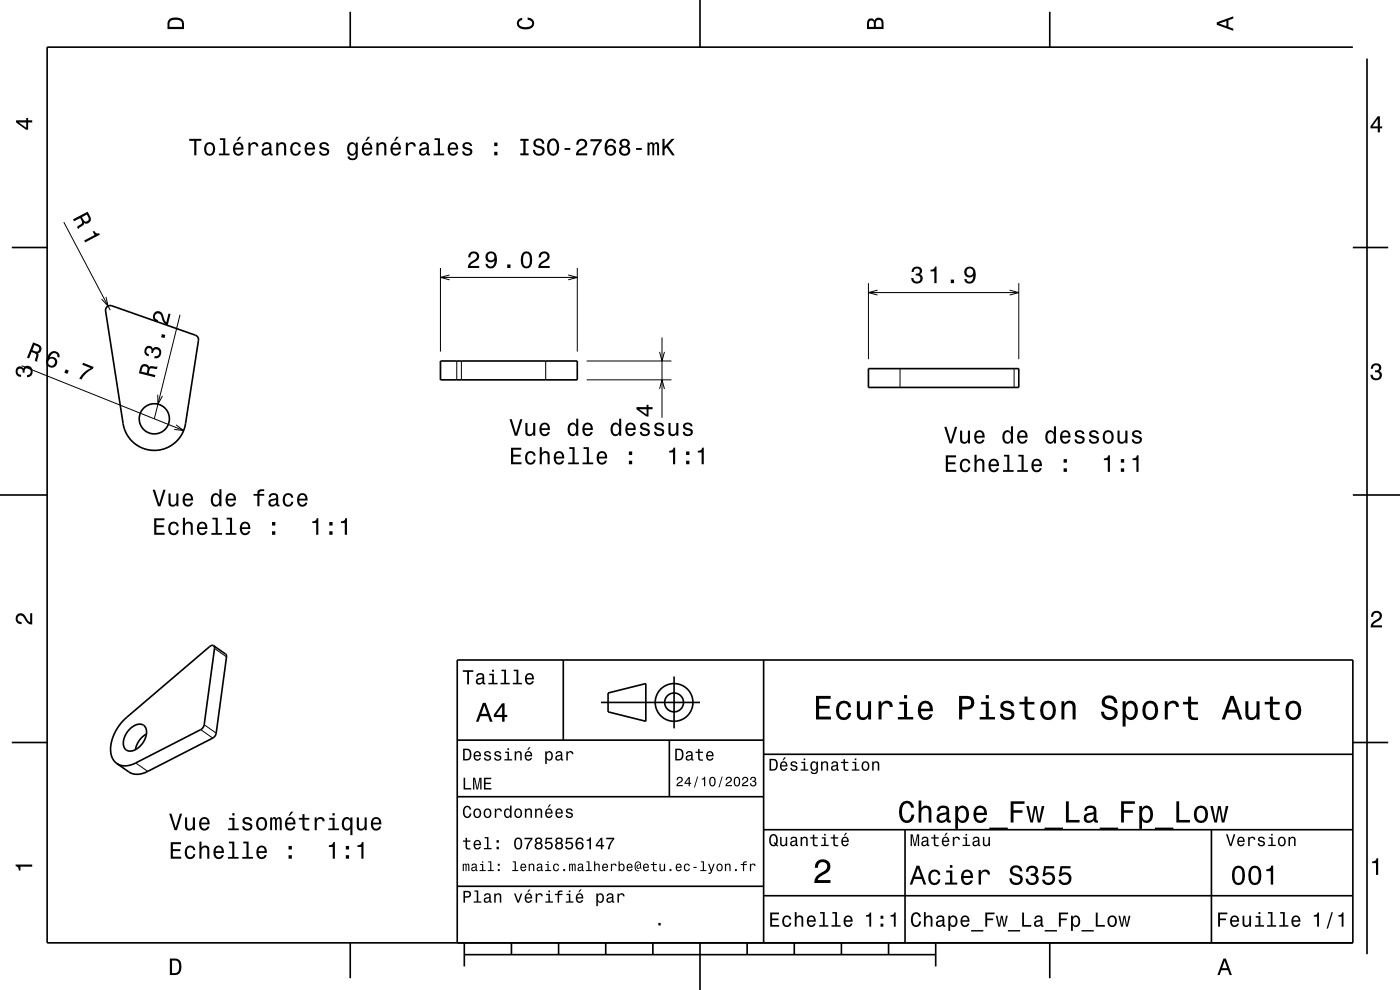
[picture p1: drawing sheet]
<svg xmlns="http://www.w3.org/2000/svg" width="297mm" height="210mm" viewBox="0 0 297 210" stroke-linecap="round" stroke-linejoin="round" font-family="sans-serif">
<g fill="none" stroke="#000" stroke-width=".21">
<path d="M13.5 47.1l9.9 18.7M93.4 56.8v17.8M93.4 58.8h29.1M95.4 58.3l-2 .5 2 .6M120.5 58.3l2 .5-2 .6M122.5 56.8v17.8M4.6 77.6l34.4 13.7M22.5 63l.4 1.9-1.3-1.4M38.2 66.8l-5.5 22M93.5 76.6v4M96.9 76.6v4M97.9 76.6v4"/>
<path d="M115.8 76.6v4M124.5 76.6h17.9M139.9 74.6l.5 2 .6-2M140.4 71.6v17M184.2 60.1v16.1M184.2 62.1h31.9M186.2 61.5l-2 .6 2 .5M190.9 78.2v4M214.2 61.5l1.9 .6-1.9 .5M215.1 78.2v4M216.1 60.1v16.1M33.5 83.7v2l1-1.7"/>
<path d="M37.4 90.1l1.6 1.2-2-.2M124.5 80.6h17.9M139.9 82.5l.5-1.9 .6 1.9M45.5 137.5l2.6 1.8M42.6 154.8l2.5 1.8M43.3 153.7l2.6 1.8M28.8 161.8l2.5 1.8"/>
</g>
<g fill="none" stroke="#000" stroke-width=".35">
<path d="M74.3 2.5v7.5M148.5 0v10M222.7 2.5v7.5M287 10h-277v190h277v-60h-190v60M290 12.4v190M2.5 52.5h7.5M287 52.5h7.5M41.4 71.1l-16.7-5.9a1.77 1.77 0 0 0-2.1 0l-.2 .7 3.7 24a6.7 6.7 0 0 0 6.6 5.6 6.7 6.7 0 0 0 6.7-5.6l2.7-17.7-.2-.7-.5-.4M93.4 76.6h29.1v4h-29.1zM184.2 78.2h31.9v4h-31.9zM0 105h10M287 105h10"/>
<path d="M45.3 137l-.3-.1-.5 .2-17.6 15a8.8 8.8 0 0 0-3.3 8.2l.5 .9 .7 .7M45.3 137a3.7 3.7 0 0 1 0 2.3l-1.9 13.9a1.82 1.82 0 0 1-.8 1.6l-13.8 7a3.9 3.9 0 0 1-4 .1M45.3 137l2.6 1.8a3.7 3.7 0 0 1-.1 2.3l-1.9 13.8a1.82 1.82 0 0 1-.8 1.7l-13.8 7a3.9 3.9 0 0 1-4 .1l-2.5-1.8M119.5 140v17M162 140v60M2.5 157.5h7.5M27.5 154.7a2.34 2.34 0 0 1 3.1-.7 3.3 3.3 0 0 1-.8 4.2 2.28 2.28 0 0 1-3.3 .6 3.4 3.4 0 0 1 1-4.1zM31.1 155.7a4.7 4.7 0 0 0-2.4 3.3M97 157h65M127.5 149h21M129 147l8-2v8l-8-2zM142 157v12"/>
<path d="M143 143.5v11M287 157.5h7.5M97 169h65M162 176h125M162 160h125M192 176v24M257 176v24M97 188h65M162 190h125M74.3 200v7.5M98.5 202.5h100M98.5 200v5"/>
<path d="M108.5 200v2.5M118.5 200v2.5M128.5 200v2.5M138.5 200v2.5M148.5 200v10M158.5 200v2.5M168.5 200v2.5M178.5 200v2.5M188.5 200v2.5M198.5 200v5M222.7 200v7.5"/>
<circle cx="32.7" cy="88.8" r="3.2"/>
<circle cx="143" cy="149" r="2"/>
<circle cx="143" cy="149" r="4"/>
</g>
<g fill="#000">
<path d="M36 4a2.18 2.18 0 0 0-.5 2.2h3.5v-1.2a1.43 1.43 0 0 0-1.7-1.3zM36.3 4.4a2.15 2.15 0 0 1 2.2 .3l.1 1h-2.6v-1z" fill-rule="evenodd"/>
<path d="M109.9 4.2l.9-.4v.4a.7 .7 0 0 0-.7 .5 .7 .7 0 0 0 .3 .8 1.7 1.7 0 0 0 2.5-.5 .9 .9 0 0 0-1-.8v-.5a1.24 1.24 0 0 1 1.4 1.1 1.24 1.24 0 0 1-1 1.4 2.22 2.22 0 0 1-2.5-.7l-.2-.5z" fill-rule="evenodd"/>
<path d="M184.2 4.2l-.3 .7v1.3h3.5v-1.3a.98 .98 0 0 0-.7-1.1 .98 .98 0 0 0-1.2 .6 .84 .84 0 0 0-1.3-.2zM184.5 4.5a.54 .54 0 0 1 .6-.1 .54 .54 0 0 1 .3 .6v.7h-1zM185.9 4.4a.62 .62 0 0 1 .8-.1 .62 .62 0 0 1 .3 .6v.8h-1.2z" fill-rule="evenodd"/>
<path d="M258.1 4.7v.6l3.5 1.2v-.4l-1-.4v-1.4l1-.4v-.4zM258.6 5l1.6-.5v1z" fill-rule="evenodd"/>
<path d="M3.4 25.5v.5l2.1 1.5h.5v-1.5h.8v-.5h-.8v-.5h-.4v.5zM4 26h1.6v1.1z" fill-rule="evenodd"/>
<path d="M40.1 29.4v.5h1.1v3h.5v-3h1v-.5zM43.6 30.5a1.53 1.53 0 0 0 .9 2.5 1.48 1.48 0 0 0 1.1-1.4 1.48 1.48 0 0 0-1.1-1.5l-.5 .1zM43.9 30.8a.67 .67 0 0 1 .8-.2 .67 .67 0 0 1 .4 .5 1.11 1.11 0 0 1-.6 1.6 1.17 1.17 0 0 1-.6-1.9zM46.6 29.3v.4h.7v2.9h-.9v.3h2.3v-.3h-.9v-3.3zM50.7 29l-.5 .9h.3l.7-.9zM49.7 30.5a1.54 1.54 0 0 0 .8 2.5 1.05 1.05 0 0 0 1.1-.8h-.4l-.2 .3-.4 .1a.76 .76 0 0 1-.7-.9h1.8a1.16 1.16 0 0 0-.5-1.3 1.16 1.16 0 0 0-1.5 .1zM50.1 30.7a.66 .66 0 0 1 .8-.1 .66 .66 0 0 1 .3 .8h-1.3zM52.7 30.2v2.7h.4v-1.5a.67 .67 0 0 1 .4-.8 .67 .67 0 0 1 .8 .3l.1 .2h.4a.89 .89 0 0 0-.7-.9 .89 .89 0 0 0-1 .5v-.5zM55.9 30.4l-.3 .6h.4a.55 .55 0 0 1 .7-.5 .55 .55 0 0 1 .3 .8h-.2a1 1 0 0 0-1 .2 1 1 0 0 0-.3 1.1 .94 .94 0 0 0 1.7 0l.1 .3 .5 .1v-.4h-.2v-1.6a1.02 1.02 0 0 0-1.7-.6zM56 31.9l1.1-.3a.77 .77 0 0 1-.2 .8 .77 .77 0 0 1-.9 .1zM58.6 30.2v2.7h.5v-1.5a.63 .63 0 0 1 .3-.8 .63 .63 0 0 1 .8 .4l.1 1.9h.4v-1.7a.89 .89 0 0 0-.6-1 .89 .89 0 0 0-1.1 .5v-.5zM61.9 30.5a1.52 1.52 0 0 0 .8 2.5 1.05 1.05 0 0 0 1.1-1h-.4a.67 .67 0 0 1-.6 .7 .67 .67 0 0 1-.7-.6 1.12 1.12 0 0 1 .6-1.6 .6 .6 0 0 1 .7 .6h.4a1.09 1.09 0 0 0-.8-.9 1.09 1.09 0 0 0-1.1 .3zM64.9 30.5a1.54 1.54 0 0 0 .8 2.5 1.05 1.05 0 0 0 1.1-.8h-.4l-.3 .3-.3 .1a.76 .76 0 0 1-.7-.9h1.7a1.16 1.16 0 0 0-.4-1.3 1.16 1.16 0 0 0-1.5 .1zM65.3 30.7a.66 .66 0 0 1 .8-.1 .66 .66 0 0 1 .3 .8h-1.3zM68 30.4a.76 .76 0 0 0-.2 .8 .76 .76 0 0 0 .7 .5l.9 .4a.63 .63 0 0 1-.6 .6 .63 .63 0 0 1-.7-.6h-.4a1.07 1.07 0 0 0 1.2 .9 1.07 1.07 0 0 0 .9-1.2l-.4-.3-1.1-.3a.54 .54 0 0 1 .4-.7 .54 .54 0 0 1 .6 .5h.5a1.03 1.03 0 0 0-.7-.9 1.03 1.03 0 0 0-1.1 .3zM73.9 30.5a1.57 1.57 0 0 0 .8 2.5l.4-.1 .4-.4a.73 .73 0 0 1-.3 1 .73 .73 0 0 1-1-.3h-.5a1.1 1.1 0 0 0 1.3 .8 1.1 1.1 0 0 0 .9-1.2v-2.6h-.4v.5l-.4-.4a.9 .9 0 0 0-1.2 .2zM74.3 30.8a.63 .63 0 0 1 .7-.2 .63 .63 0 0 1 .4 .5 1.1 1.1 0 0 1-.6 1.5 1.2 1.2 0 0 1-.5-1.8zM78 29l-.5 .9h.3l.7-.9zM77.1 30.5a1.54 1.54 0 0 0 .8 2.5 1.06 1.06 0 0 0 1-.8h-.4l-.2 .3-.4 .1a.76 .76 0 0 1-.7-.9h1.8a1.17 1.17 0 0 0-.5-1.3 1.17 1.17 0 0 0-1.4 .1zM77.4 30.7a.66 .66 0 0 1 .8-.1 .66 .66 0 0 1 .3 .8h-1.3zM79.9 30.2v2.7h.4v-1.5a.63 .63 0 0 1 .4-.8 .63 .63 0 0 1 .8 .4v1.9h.5v-1.7a.89 .89 0 0 0-.7-1 .89 .89 0 0 0-1 .5v-.5zM84.1 29l-.5 .9h.3l.7-.9zM83.1 30.5a1.54 1.54 0 0 0 .8 2.5 1.06 1.06 0 0 0 1.1-.8h-.4l-.2 .3-.4 .1a.76 .76 0 0 1-.7-.9h1.8a1.17 1.17 0 0 0-.5-1.3 1.17 1.17 0 0 0-1.5 .1zM83.5 30.7a.66 .66 0 0 1 .8-.1 .66 .66 0 0 1 .3 .8h-1.3zM86.1 30.2v2.7h.4v-1.5a.67 .67 0 0 1 .4-.8 .67 .67 0 0 1 .8 .3l.1 .2h.4a.89 .89 0 0 0-.7-.9 .89 .89 0 0 0-1 .5v-.5zM89.3 30.4l-.3 .6h.4a.55 .55 0 0 1 .7-.5 .55 .55 0 0 1 .3 .8h-.2a1 1 0 0 0-1 .2 1 1 0 0 0-.3 1.1 .94 .94 0 0 0 1.7 0l.1 .3 .5 .1v-.4h-.2v-1.6a1.02 1.02 0 0 0-.7-.9 1.02 1.02 0 0 0-1 .3zM89.4 31.9l1.1-.3a.77 .77 0 0 1-.2 .8 .77 .77 0 0 1-.9 .1l-.1-.3zM92.2 29.3v.4h.7v2.9h-.9v.3h2.2v-.3h-.9v-3.3zM95.3 30.5a1.54 1.54 0 0 0 .8 2.5 1.05 1.05 0 0 0 1.1-.8h-.5l-.2 .3-.4 .1a.76 .76 0 0 1-.7-.9h1.8a1.16 1.16 0 0 0-.5-1.3 1.16 1.16 0 0 0-1.4 .1zM95.6 30.7a.66 .66 0 0 1 .8-.1 .66 .66 0 0 1 .3 .8h-1.3zM98.4 30.4a.76 .76 0 0 0-.3 .8 .76 .76 0 0 0 .8 .5l.8 .4a.63 .63 0 0 1-.6 .6 .63 .63 0 0 1-.6-.6h-.5a1.07 1.07 0 0 0 1.2 .9 1.07 1.07 0 0 0 1-1.2l-.5-.3-1-.3a.54 .54 0 0 1 .4-.7 .54 .54 0 0 1 .6 .5h.4a1.03 1.03 0 0 0-.7-.9 1.03 1.03 0 0 0-1 .3zM104.8 32.2v.7h.7v-.7zM104.8 30.2v.8h.7v-.8zM110.4 29.4v.5h.6v2.6h-.6v.4h1.7v-.4h-.6v-2.6h.6v-.5zM113.5 29.6a.96 .96 0 0 0-.3 1.1 .96 .96 0 0 0 .9 .6 .77 .77 0 0 1 .9 1 .84 .84 0 0 1-.9 .3 .84 .84 0 0 1-.6-.8h-.5a1.21 1.21 0 0 0 1.5 1.3 1.21 1.21 0 0 0 .8-1.8l-1.2-.4a.58 .58 0 0 1-.4-.9 .58 .58 0 0 1 .9-.2l.2 .2 .2 .5h.5a1.16 1.16 0 0 0-.8-1.1 1.16 1.16 0 0 0-1.2 .2zM116.4 29.8a2.53 2.53 0 0 0 .4 3.1 1.21 1.21 0 0 0 1.7-.9 1.93 1.93 0 0 0-.9-2.6l-.8 .1zM117 29.9l.3-.1a1.7 1.7 0 0 1 .4 2.7l-.4 .1a1.68 1.68 0 0 1-.3-2.7zM119.8 31.4v.4h1.2v-.4zM122.6 29.7l-.3 1h.4a.7 .7 0 0 1 .5-.8 .7 .7 0 0 1 .9 .5 .7 .7 0 0 1-.5 .8 1.8 1.8 0 0 0-1.4 1.7h2.4v-.4h-1.9a2.2 2.2 0 0 1 1.5-1.1 1.13 1.13 0 0 0 .1-1.7 1.13 1.13 0 0 0-1.7 0zM125.3 29.5v.5h1.9a5.2 5.2 0 0 0-1.5 2.9h.6a5.3 5.3 0 0 1 1.4-3v-.4zM128.8 29.7a2.4 2.4 0 0 0 .2 3.2 1.16 1.16 0 0 0 1.5-.3 1.16 1.16 0 0 0-.2-1.5 1.16 1.16 0 0 0-1.5 0 1.02 1.02 0 0 1 .8-1.3 .58 .58 0 0 1 .6 .6h.5a1.12 1.12 0 0 0-.7-.9 1.12 1.12 0 0 0-1.2 .2zM128.7 31.9a.75 .75 0 0 1 1.5 0 .75 .75 0 0 1-1.5 0zM131.7 29.7a.83 .83 0 0 0 .2 1.4 1.11 1.11 0 0 0-.4 1.5 1.11 1.11 0 0 0 1.5 .4 1.03 1.03 0 0 0 .7-.9 1.03 1.03 0 0 0-.6-1 .88 .88 0 0 0 .4-1.1 .88 .88 0 0 0-1-.6zM131.8 32a.71 .71 0 0 1 1.4 0 .71 .71 0 0 1-1.4 0zM131.9 30.4a.6 .6 0 0 1 1.2 0 .6 .6 0 0 1-1.2 0zM134.9 31.4v.4h1.3v-.4zM137.4 30.2v2.7h.4v-2l.2-.3h.3l.1 .2v2.1h.4v-2l.4-.4 .2 .1v.4v1.9h.4v-1.8a.69 .69 0 0 0-.5-1l-.6 .4-.1-.2-.4-.2-.4 .4v-.3zM140.5 29.4v3.5h.5v-1.2l.4-.4 1.2 1.6h.5l-1.4-2 1.4-1.5h-.6l-1.5 1.7v-1.7z" fill-rule="evenodd"/>
<path d="M292.3 24.7l-1.6 2.1v.4h1.6v.9h.4v-.9h.5v-.4h-.5v-2.1zM292.3 25.2v1.6h-1.1z" fill-rule="evenodd"/>
<path d="M15.5 46.5l.2 .4 1.3-.6a.85 .85 0 0 1 .1 1.3l-.8 .5 .3 .5 1.2-.9v-.4a.97 .97 0 0 0 1.2-.2 .97 .97 0 0 0 .1-1.2l-.5-1zM17.4 46.1l1-.6a1.09 1.09 0 0 1 .3 1.2 .6 .6 0 0 1-.6 .3 .6 .6 0 0 1-.5-.5z" fill-rule="evenodd"/>
<path d="M19.7 49.1l.3-.1a.78 .78 0 0 0 1 .5l.2 .3-3.1 1.6-.2-.4 2.2-1.1z" fill-rule="evenodd"/>
<path d="M99.6 53.6l-.3 1h.5a.71 .71 0 0 1 .5-.9 .71 .71 0 0 1 .9 .6 .71 .71 0 0 1-.5 .8 1.8 1.8 0 0 0-1.4 1.7h2.4v-.4h-1.9a2.23 2.23 0 0 1 1.4-1.1 1.13 1.13 0 0 0 .1-1.7 1.13 1.13 0 0 0-1.7 0zM103.3 53.7a1.15 1.15 0 0 0 0 1.6 1.15 1.15 0 0 0 1.6 0 1.02 1.02 0 0 1-.8 1.2 .56 .56 0 0 1-.6-.5h-.5a1.18 1.18 0 0 0 1.2 .9 1.18 1.18 0 0 0 1.1-1.1 1.77 1.77 0 0 0-1.1-2.5zM103.5 54.5a.75 .75 0 0 1 1.5 0 .75 .75 0 0 1-1.5 0zM107.6 56.1v.7h.7v-.7zM110.8 53.8a2.67 2.67 0 0 0 .4 3 1.14 1.14 0 0 0 1.6-.9 2.31 2.31 0 0 0-.6-2.5l-.5-.1-.5 .1zM111.4 53.8h.6a2.37 2.37 0 0 1 0 2.6h-.6a2.38 2.38 0 0 1 0-2.6zM114.6 53.6l-.3 1h.4a.71 .71 0 0 1 .6-.9 .71 .71 0 0 1 .8 .6 .71 .71 0 0 1-.5 .8 1.8 1.8 0 0 0-1.4 1.7h2.4v-.4h-1.9a2.23 2.23 0 0 1 1.5-1.1 1.13 1.13 0 0 0 .1-1.7 1.13 1.13 0 0 0-1.7 0z" fill-rule="evenodd"/>
<path d="M193.7 56.8l-.3 .9h.4a.62 .62 0 0 1 .4-.8 .62 .62 0 0 1 .8 .3 .62 .62 0 0 1-.2 .8h-.5v.4a.72 .72 0 0 1 .9 .5 .72 .72 0 0 1-.5 .9 .72 .72 0 0 1-.9-.5v-.3h-.5a1.18 1.18 0 0 0 1.5 1.2 1.18 1.18 0 0 0 .6-1.9l-.2-.1a.9 .9 0 0 0 .3-1.1 .9 .9 0 0 0-1-.6zM197.4 57.2v.4h.8v2.5h.5v-3.6h-.4a.77 .77 0 0 1-.9 .7zM201.7 59.3v.8h.7v-.8zM204.9 56.9a1.15 1.15 0 0 0-.1 1.6 1.15 1.15 0 0 0 1.7 0 1.03 1.03 0 0 1-.8 1.3 .56 .56 0 0 1-.7-.6h-.4a1.18 1.18 0 0 0 1.2 1 1.18 1.18 0 0 0 1.1-1.2 1.77 1.77 0 0 0-1.2-2.5zM205 57.7a.75 .75 0 0 1 1.5 0 .75 .75 0 0 1-1.5 0z" fill-rule="evenodd"/>
<path d="M7 72.6l-1.3 3.3 .5 .1 .5-1.3a1.07 1.07 0 0 1 1 .6l-.3 1.2 .5 .2 .3-1.4-.2-.4a.97 .97 0 0 0 .8-.9 .97 .97 0 0 0-.7-.9zM7.3 73.2a1.09 1.09 0 0 1 1 .7 .6 .6 0 0 1-.3 .6 .6 .6 0 0 1-.6 0l-.5-.2z" fill-rule="evenodd"/>
<path d="M10.6 74.9l-.2 .2a1.76 1.76 0 0 0 .1 2.8 1.15 1.15 0 0 0 1.7-1 1.15 1.15 0 0 0-1.7-1.1 1.03 1.03 0 0 1 1.3-.9 .57 .57 0 0 1 .4 .8l.4 .2a1.15 1.15 0 0 0-.6-1.3 1.15 1.15 0 0 0-1.4 .3zM10.2 76.8a.75 .75 0 0 1 1.5 0 .75 .75 0 0 1-1.5 0zM13.9 78.4l-.2 .7 .6 .2 .3-.7zM17.6 76.9l-.1 .5 1.7 .7a5.2 5.2 0 0 0-2.4 2.2l.5 .2a5.3 5.3 0 0 1 2.4-2.3l.2-.4z" fill-rule="evenodd"/>
<path d="M31.1 73.5a1.17 1.17 0 0 0-.5 1.2 1.17 1.17 0 0 0 .9 .9l.1-.4a.62 .62 0 0 1-.6-.6 .62 .62 0 0 1 .4-.7 .62 .62 0 0 1 .7 .4v.5l.3 .1a.72 .72 0 0 1 .7-.8 .72 .72 0 0 1 .8 .7 .72 .72 0 0 1-.7 .8l-.4-.1-.1 .5a1.18 1.18 0 0 0 1.5-1.2 1.18 1.18 0 0 0-1.6-1l-.2 .2a.85 .85 0 0 0-1.3-.5zM34.3 70.9l-.1 .6 .7 .2 .2-.7zM32.9 66.1a1.2 1.2 0 0 0-.5 1.3 1.2 1.2 0 0 0 1 .9l.1-.4a.7 .7 0 0 1-.7-.7 .7 .7 0 0 1 .7-.7 .7 .7 0 0 1 .7 .7 1.81 1.81 0 0 0 1.4 1.7l.6-2.3-.5-.1-.4 1.9a2.22 2.22 0 0 1-.8-1.8 1.11 1.11 0 0 0-1.6-.5z" fill-rule="evenodd"/>
<path d="M291.1 77.4a1.08 1.08 0 0 1 1.4-.2 1.08 1.08 0 0 1 .4 1.2l-.3 .3a1.06 1.06 0 0 1 .5 1.3 1.06 1.06 0 0 1-1.2 .7 1.1 1.1 0 0 1-1.2-1.2h.5a.71 .71 0 0 0 1 .8 .71 .71 0 0 0 .1-1.3h-.6v-.4a.61 .61 0 0 0 .8-.3 .61 .61 0 0 0-.2-.8 .61 .61 0 0 0-.9 .2l-.1 .5h-.5z" fill-rule="evenodd"/>
<path d="M3.6 78a.86 .86 0 0 1 1.4 .2 1.06 1.06 0 0 1 1.2-.6 1.06 1.06 0 0 1 .7 1.2 1.1 1.1 0 0 1-1.2 1.2v-.4a.71 .71 0 0 0 .8-1 .71 .71 0 0 0-1.3-.1v.6h-.4a.61 .61 0 0 0-.3-.8 .61 .61 0 0 0-.8 .2 .61 .61 0 0 0 .2 .8l.6 .2v.4a1.15 1.15 0 0 1-1.2-.6 1.15 1.15 0 0 1 .3-1.3z" fill-rule="evenodd"/>
<path d="M30.2 77.3l-.5 .7-.2 1.2 3.4 .8 .1-.4-1.5-.4a.85 .85 0 0 1 .9-1l.9 .1 .1-.6h-1.5l-.3 .2-.1-.2a1.02 1.02 0 0 0-1.3-.4zM30.4 77.8a.6 .6 0 0 1 .7 0 .6 .6 0 0 1 .1 .8l-.1 .5-1.1-.3z" fill-rule="evenodd"/>
<path d="M108.4 95v3.5h2.2v-.4h-1.7v-1.2h1.5v-.5h-1.5v-1h1.7v-.4zM111.7 96.1a1.53 1.53 0 0 0 .8 2.5 1.07 1.07 0 0 0 1.1-1.1h-.4a.67 .67 0 0 1-.6 .7 .67 .67 0 0 1-.7-.6 1.11 1.11 0 0 1 .6-1.5 .6 .6 0 0 1 .7 .6h.4a1.09 1.09 0 0 0-.7-1 1.09 1.09 0 0 0-1.2 .4zM114.5 94.9v3.6h.4v-1.6a.64 .64 0 0 1 .4-.8 .64 .64 0 0 1 .8 .4l.1 2h.4v-1.8a.88 .88 0 0 0-.6-1 .88 .88 0 0 0-1.1 .5v-1.3zM117.8 96.1a1.54 1.54 0 0 0 .8 2.5 1.06 1.06 0 0 0 1.1-.9h-.5l-.2 .4-.4 .1a.76 .76 0 0 1-.7-.9h1.8a1.16 1.16 0 0 0-.5-1.4 1.16 1.16 0 0 0-1.4 .2zM118.1 96.3a.66 .66 0 0 1 .8-.2 .66 .66 0 0 1 .3 .8h-1.3zM120.8 94.9v.3h.7v2.9h-1v.4h2.3v-.4h-.9v-3.2zM123.8 94.9v.3h.7v2.9h-.9v.4h2.2v-.4h-.9v-3.2zM126.9 96.1a1.54 1.54 0 0 0 .8 2.5 1.05 1.05 0 0 0 1.1-.9h-.5l-.2 .4-.4 .1a.76 .76 0 0 1-.7-.9h1.8a1.16 1.16 0 0 0-.5-1.4 1.16 1.16 0 0 0-1.4 .2zM127.2 96.3a.66 .66 0 0 1 .8-.2 .66 .66 0 0 1 .3 .8h-1.3zM133.4 97.7v.8h.7v-.8zM133.4 95.8v.7h.7v-.7z" fill-rule="evenodd"/>
<path d="M108.1 88.9l1.1 3.5h.5l1.1-3.5h-.5l-.8 3-.9-3zM111.4 89.7v1.8a.89 .89 0 0 0 .7 1 .89 .89 0 0 0 1-.5v.4h.5v-2.7h-.5v1.6a.65 .65 0 0 1-.4 .8 .65 .65 0 0 1-.8-.3v-2.1zM114.7 90a1.54 1.54 0 0 0 .8 2.5 1.06 1.06 0 0 0 1.1-.8h-.4l-.2 .3-.4 .1a.76 .76 0 0 1-.7-.9h1.8a1.16 1.16 0 0 0-.5-1.4 1.16 1.16 0 0 0-1.5 .2zM115.1 90.2a.66 .66 0 0 1 .8-.1 .66 .66 0 0 1 .3 .7h-1.3zM120.7 90a1.58 1.58 0 0 0 .8 2.5l.4-.1 .3-.4v.4h.5v-3.6h-.5v1.3a.89 .89 0 0 0-1.5-.1zM121 90.3a.62 .62 0 0 1 .7-.3 .62 .62 0 0 1 .5 .6 1.12 1.12 0 0 1-.7 1.5 1.19 1.19 0 0 1-.5-1.8zM123.8 90a1.54 1.54 0 0 0 .8 2.5 1.06 1.06 0 0 0 1.1-.8h-.4l-.2 .3-.4 .1a.76 .76 0 0 1-.7-.9h1.8a1.16 1.16 0 0 0-.5-1.4 1.16 1.16 0 0 0-1.5 .2zM124.2 90.2a.66 .66 0 0 1 .8-.1 .66 .66 0 0 1 .3 .7h-1.3zM129.8 90a1.58 1.58 0 0 0 .8 2.5l.4-.1 .3-.4v.4h.5v-3.6h-.5v1.3a.89 .89 0 0 0-1.5-.1zM130.2 90.3a.62 .62 0 0 1 .6-.3 .62 .62 0 0 1 .5 .6 1.12 1.12 0 0 1-.7 1.5 1.19 1.19 0 0 1-.4-1.8zM132.9 90a1.54 1.54 0 0 0 .8 2.5 1.06 1.06 0 0 0 1.1-.8h-.4l-.2 .3-.4 .1a.76 .76 0 0 1-.7-.9h1.8a1.16 1.16 0 0 0-.5-1.4 1.16 1.16 0 0 0-1.5 .2zM133.3 90.2a.66 .66 0 0 1 .8-.1 .66 .66 0 0 1 .3 .7h-1.3zM136 89.9a.76 .76 0 0 0-.2 .8 .76 .76 0 0 0 .7 .5l.9 .3a.63 .63 0 0 1-.6 .7 .63 .63 0 0 1-.6-.6h-.5a1.07 1.07 0 0 0 1.2 .9 1.07 1.07 0 0 0 .9-1.2l-.4-.3-1.1-.4a.54 .54 0 0 1 .4-.7 .54 .54 0 0 1 .7 .5h.4a1.03 1.03 0 0 0-.7-.8 1.03 1.03 0 0 0-1.1 .3zM139.1 89.9a.76 .76 0 0 0-.2 .8 .76 .76 0 0 0 .7 .5l.9 .3a.63 .63 0 0 1-.7 .7 .63 .63 0 0 1-.6-.6h-.4a1.07 1.07 0 0 0 1.2 .9 1.07 1.07 0 0 0 .9-1.2l-.4-.3-1.1-.4a.54 .54 0 0 1 .4-.7 .54 .54 0 0 1 .6 .5h.4a1.03 1.03 0 0 0-.7-.8 1.03 1.03 0 0 0-1 .3zM141.8 89.7v1.8a.89 .89 0 0 0 .6 1 .89 .89 0 0 0 1.1-.5v.4h.4v-2.7h-.4v1.6a.65 .65 0 0 1-.4 .8 .65 .65 0 0 1-.8-.3v-2.1zM145.1 89.9a.76 .76 0 0 0-.2 .8 .76 .76 0 0 0 .7 .5l.9 .3a.63 .63 0 0 1-.6 .7 .63 .63 0 0 1-.6-.6h-.5a1.07 1.07 0 0 0 1.2 .9 1.07 1.07 0 0 0 .9-1.2l-.4-.3-1.1-.4a.54 .54 0 0 1 .5-.7 .54 .54 0 0 1 .6 .5h.4a1.03 1.03 0 0 0-.7-.8 1.03 1.03 0 0 0-1.1 .3z" fill-rule="evenodd"/>
<path d="M135 86.4v.4l2.1 1.6h.5v-1.6h.8v-.4h-.8v-.5h-.4v.5zM135.6 86.8h1.6v1.1z" fill-rule="evenodd"/>
<path d="M142 95.6v.4h.8v2.5h.4v-3.5h-.3a.77 .77 0 0 1-.9 .6zM145.6 97.7v.8h.7v-.8zM145.6 95.8v.7h.7v-.7zM148 95.6v.4h.8v2.5h.5v-3.5h-.3a.77 .77 0 0 1-1 .6z" fill-rule="evenodd"/>
<path d="M200.3 90.5l1.1 3.5h.6l1.1-3.5h-.5l-.9 3-.9-3zM203.7 91.3v1.8a.89 .89 0 0 0 .6 1 .89 .89 0 0 0 1.1-.5v.4h.4v-2.7h-.5v1.6a.65 .65 0 0 1-.3 .8 .65 .65 0 0 1-.9-.3v-2.1zM207 91.6a1.54 1.54 0 0 0 .8 2.5 1.06 1.06 0 0 0 1-.8h-.4l-.2 .3-.4 .1a.75 .75 0 0 1-.7-.9h1.8a1.16 1.16 0 0 0-.5-1.3 1.16 1.16 0 0 0-1.4 .1zM207.3 91.8a.66 .66 0 0 1 .8-.1 .66 .66 0 0 1 .3 .7h-1.3zM212.9 91.6a1.58 1.58 0 0 0 .8 2.5l.4-.1 .4-.4v.4h.4v-3.6h-.4v1.4a.89 .89 0 0 0-1.6-.2zM213.3 91.9a.62 .62 0 0 1 .7-.2 .62 .62 0 0 1 .4 .5 1.11 1.11 0 0 1-.6 1.5 1.19 1.19 0 0 1-.5-1.8zM216.1 91.6a1.54 1.54 0 0 0 .8 2.5 1.05 1.05 0 0 0 1.1-.8h-.5l-.2 .3-.4 .1a.75 .75 0 0 1-.7-.9h1.8a1.16 1.16 0 0 0-.5-1.3 1.16 1.16 0 0 0-1.4 .1zM216.4 91.8a.66 .66 0 0 1 .8-.1 .66 .66 0 0 1 .3 .7h-1.3zM222 91.6a1.57 1.57 0 0 0 .8 2.5l.4-.1 .4-.4v.4h.4v-3.6h-.4v1.4a.89 .89 0 0 0-1.6-.2zM222.4 91.9a.62 .62 0 0 1 .7-.2 .62 .62 0 0 1 .4 .5 1.11 1.11 0 0 1-.6 1.5 1.18 1.18 0 0 1-.5-1.8zM225.2 91.6a1.54 1.54 0 0 0 .8 2.5 1.06 1.06 0 0 0 1.1-.8h-.5l-.2 .3-.4 .1a.75 .75 0 0 1-.7-.9h1.8a1.17 1.17 0 0 0-.5-1.3 1.17 1.17 0 0 0-1.4 .1zM225.5 91.8a.66 .66 0 0 1 .8-.1 .66 .66 0 0 1 .3 .7h-1.3zM228.3 91.5a.75 .75 0 0 0-.3 .8 .75 .75 0 0 0 .8 .5l.8 .4a.63 .63 0 0 1-.6 .6 .63 .63 0 0 1-.6-.6h-.4a1.07 1.07 0 0 0 1.1 .9 1.07 1.07 0 0 0 1-1.2l-.4-.3-1.1-.3a.54 .54 0 0 1 .4-.7 .54 .54 0 0 1 .6 .5h.4a1.03 1.03 0 0 0-.7-.9 1.03 1.03 0 0 0-1 .3zM231.3 91.5a.75 .75 0 0 0-.2 .8 .75 .75 0 0 0 .7 .5l.9 .4a.63 .63 0 0 1-.6 .6 .63 .63 0 0 1-.7-.6h-.4a1.07 1.07 0 0 0 1.2 .9 1.07 1.07 0 0 0 .9-1.2l-.4-.3-1.1-.3a.53 .53 0 0 1 .4-.7 .53 .53 0 0 1 .6 .5h.5a1.03 1.03 0 0 0-.7-.9 1.03 1.03 0 0 0-1.1 .3zM234.2 91.6a1.53 1.53 0 0 0 .9 2.5 1.48 1.48 0 0 0 1.2-1.4 1.48 1.48 0 0 0-1.2-1.5l-.5 .1zM234.6 91.9a.67 .67 0 0 1 .7-.2 .67 .67 0 0 1 .5 .5 1.11 1.11 0 0 1-.7 1.6 1.17 1.17 0 0 1-.5-1.9zM237.1 91.3v1.8a.89 .89 0 0 0 .6 1 .89 .89 0 0 0 1.1-.5v.4h.4v-2.7h-.5v1.6a.65 .65 0 0 1-.4 .8 .65 .65 0 0 1-.8-.3v-2.1zM240.4 91.5a.75 .75 0 0 0-.2 .8 .75 .75 0 0 0 .7 .5l.9 .4a.63 .63 0 0 1-.6 .6 .63 .63 0 0 1-.7-.6h-.4a1.07 1.07 0 0 0 1.2 .9 1.07 1.07 0 0 0 .9-1.2l-.4-.3-1.1-.3a.54 .54 0 0 1 .4-.7 .54 .54 0 0 1 .6 .5h.5a1.03 1.03 0 0 0-.7-.9 1.03 1.03 0 0 0-1.1 .3z" fill-rule="evenodd"/>
<path d="M32.7 109.9v3.5h2.2v-.4h-1.7v-1.2h1.5v-.4h-1.5v-1h1.7v-.5zM36 111a1.53 1.53 0 0 0 .8 2.5 1.05 1.05 0 0 0 1.1-1h-.4a.67 .67 0 0 1-.6 .6 .67 .67 0 0 1-.7-.6 1.12 1.12 0 0 1 .6-1.5 .59 .59 0 0 1 .7 .6h.4a1.09 1.09 0 0 0-.7-.9 1.09 1.09 0 0 0-1.2 .3zM38.8 109.8v3.6h.4v-1.5a.63 .63 0 0 1 .4-.8 .63 .63 0 0 1 .8 .3l.1 2h.4v-1.7a.88 .88 0 0 0-.6-1 .88 .88 0 0 0-1.1 .4v-1.3zM42.1 111a1.54 1.54 0 0 0 .8 2.5 1.06 1.06 0 0 0 1.1-.8h-.5l-.2 .3-.4 .1a.75 .75 0 0 1-.7-.9h1.8a1.16 1.16 0 0 0-.5-1.3 1.16 1.16 0 0 0-1.4 .1zM42.4 111.2a.66 .66 0 0 1 .8-.1 .66 .66 0 0 1 .3 .7h-1.3zM45.1 109.8v.4h.7v2.9h-1v.3h2.3v-.3h-.9v-3.3zM48.1 109.8v.4h.7v2.9h-.9v.3h2.2v-.3h-.9v-3.3zM51.2 111a1.54 1.54 0 0 0 .8 2.5 1.06 1.06 0 0 0 1.1-.8h-.5l-.2 .3-.4 .1a.75 .75 0 0 1-.7-.9h1.8a1.17 1.17 0 0 0-.5-1.4 1.17 1.17 0 0 0-1.4 .2zM51.5 111.2a.66 .66 0 0 1 .8-.1 .66 .66 0 0 1 .3 .7h-1.3zM57.7 112.7v.7h.7v-.7zM57.7 110.7v.8h.7v-.8z" fill-rule="evenodd"/>
<path d="M32.4 103.9l1.1 3.5h.5l1.1-3.5h-.5l-.8 3-.9-3zM35.7 104.7v1.8a.89 .89 0 0 0 .7 1 .89 .89 0 0 0 1-.5v.4h.4v-2.7h-.4v1.5a.65 .65 0 0 1-.4 .8 .65 .65 0 0 1-.8-.3v-2zM39 105a1.54 1.54 0 0 0 .8 2.5 1.06 1.06 0 0 0 1.1-.9h-.4l-.2 .4-.4 .1a.76 .76 0 0 1-.7-.9h1.8a1.16 1.16 0 0 0-.5-1.4 1.16 1.16 0 0 0-1.5 .2zM39.4 105.2a.66 .66 0 0 1 .8-.1 .66 .66 0 0 1 .3 .7h-1.3zM45 105a1.58 1.58 0 0 0 .8 2.5l.4-.1 .3-.4v.4h.5v-3.6h-.5v1.3a.89 .89 0 0 0-1.5-.1zM45.3 105.3a.62 .62 0 0 1 .7-.3 .62 .62 0 0 1 .5 .6 1.11 1.11 0 0 1-.7 1.5 1.19 1.19 0 0 1-.5-1.8zM48.1 105a1.54 1.54 0 0 0 .8 2.5 1.05 1.05 0 0 0 1.1-.9h-.4l-.2 .4-.4 .1a.76 .76 0 0 1-.7-.9h1.8a1.16 1.16 0 0 0-.5-1.4 1.16 1.16 0 0 0-1.5 .2zM48.5 105.2a.66 .66 0 0 1 .8-.1 .66 .66 0 0 1 .3 .7h-1.3zM53.8 104.8v.4h.8v2.2h.4v-2.2h1v-.4h-1l.1-.4 .3-.2h.6v-.4a1.03 1.03 0 0 0-1.4 .7v.3zM57.3 104.8l-.3 .7h.4a.55 .55 0 0 1 .7-.6 .55 .55 0 0 1 .4 .8l-.2 .1a1 1 0 0 0-1.1 .2 1 1 0 0 0-.2 1 .94 .94 0 0 0 1.6 0l.1 .4h.6v-.3l-.3-.1v-.2v-1.4a1.02 1.02 0 0 0-.7-.8 1.02 1.02 0 0 0-1 .2zM57.5 106.3l1.1-.3a.77 .77 0 0 1-.2 .9 .77 .77 0 0 1-.9 .1l-.1-.4zM60.3 105a1.53 1.53 0 0 0 .8 2.5 1.05 1.05 0 0 0 1.1-1.1h-.4a.67 .67 0 0 1-.6 .7 .67 .67 0 0 1-.7-.6 1.12 1.12 0 0 1 .6-1.5 .6 .6 0 0 1 .7 .6h.4a1.09 1.09 0 0 0-.7-1 1.09 1.09 0 0 0-1.2 .4zM63.3 105a1.54 1.54 0 0 0 .8 2.5 1.05 1.05 0 0 0 1.1-.9h-.4l-.3 .4-.3 .1a.76 .76 0 0 1-.7-.9h1.7a1.16 1.16 0 0 0-.4-1.4 1.16 1.16 0 0 0-1.5 .2zM63.7 105.2a.66 .66 0 0 1 .8-.1 .66 .66 0 0 1 .3 .7h-1.3z" fill-rule="evenodd"/>
<path d="M66.3 110.6v.4h.8v2.4h.4v-3.5h-.3a.77 .77 0 0 1-.9 .7zM69.9 112.7v.7h.7v-.7zM69.9 110.7v.8h.7v-.8zM72.3 110.6v.4h.8v2.4h.5v-3.5h-.3a.77 .77 0 0 1-1 .7z" fill-rule="evenodd"/>
<path d="M200.6 96.6v3.5h2.3v-.4h-1.8v-1.2h1.6v-.4h-1.6v-1.1h1.7v-.4zM203.9 97.7a1.53 1.53 0 0 0 .9 2.5 1.05 1.05 0 0 0 1.1-1.1h-.5a.67 .67 0 0 1-.6 .7 .67 .67 0 0 1-.7-.6 1.12 1.12 0 0 1 .7-1.5 .59 .59 0 0 1 .6 .6h.5a1.09 1.09 0 0 0-.8-1 1.09 1.09 0 0 0-1.2 .4zM206.7 96.5v3.6h.5v-1.6a.63 .63 0 0 1 .4-.7 .63 .63 0 0 1 .8 .3v2h.4v-1.8a.88 .88 0 0 0-.6-1 .88 .88 0 0 0-1 .5v-1.3zM210 97.7a1.54 1.54 0 0 0 .8 2.5 1.06 1.06 0 0 0 1.1-.9h-.5l-.2 .4-.4 .1a.75 .75 0 0 1-.6-.9h1.7a1.17 1.17 0 0 0-.5-1.4 1.17 1.17 0 0 0-1.4 .2zM210.3 97.9a.66 .66 0 0 1 .8-.1 .66 .66 0 0 1 .4 .7h-1.3zM213 96.5v.3h.7v2.9h-.9v.4h2.2v-.4h-.9v-3.2zM216 96.5v.3h.7v2.9h-.9v.4h2.3v-.4h-.9v-3.2zM219.1 97.7a1.54 1.54 0 0 0 .8 2.5 1.06 1.06 0 0 0 1.1-.9h-.4l-.3 .4-.3 .1a.75 .75 0 0 1-.7-.9h1.7a1.17 1.17 0 0 0-.5-1.4 1.17 1.17 0 0 0-1.4 .2zM219.5 97.9a.66 .66 0 0 1 .7-.1 .66 .66 0 0 1 .4 .7h-1.3zM225.6 99.3v.8h.7v-.8zM225.6 97.4v.7h.7v-.7z" fill-rule="evenodd"/>
<path d="M234.2 97.2v.4h.8v2.5h.5v-3.5h-.4a.77 .77 0 0 1-.9 .6zM237.8 99.3v.8h.7v-.8zM237.8 97.4v.7h.7v-.7zM240.3 97.2v.4h.8v2.5h.4v-3.5h-.3a.77 .77 0 0 1-.9 .6z" fill-rule="evenodd"/>
<path d="M3.6 130.4a1.22 1.22 0 0 1 2 .7l.4 .6 .4 .3v-1.9h.4v2.4a1.8 1.8 0 0 1-1.7-1.4 .71 .71 0 0 0-.9-.5 .71 .71 0 0 0-.5 .8 .71 .71 0 0 0 .9 .5v.5a1.18 1.18 0 0 1-1.2-.7 1.18 1.18 0 0 1 .2-1.3z" fill-rule="evenodd"/>
<path d="M291.2 129.9a1.18 1.18 0 0 1 1.9 .3 1.18 1.18 0 0 1-1 1.7l-.5 .3-.3 .5h1.9v.4h-2.4a1.8 1.8 0 0 1 1.4-1.8 .71 .71 0 0 0 .5-.8 .71 .71 0 0 0-.9-.5 .71 .71 0 0 0-.5 .8h-.4z" fill-rule="evenodd"/>
<path d="M98.2 158.8v2.5h.9a1.37 1.37 0 0 0 .7-2.2 1.56 1.56 0 0 0-1.6-.3zM98.6 159.1a.98 .98 0 0 1 1.1 .7 .98 .98 0 0 1-.6 1.2h-.5zM100.7 159.6a1.04 1.04 0 0 0-.2 1.2 1.04 1.04 0 0 0 1 .5l.5-.5h-.3l-.4 .3a.54 .54 0 0 1-.5-.7h1.3a.83 .83 0 0 0-.4-.9 .83 .83 0 0 0-1 .1zM100.9 159.7l.2-.1a.47 .47 0 0 1 .5 .1 .47 .47 0 0 1 .1 .5h-.9zM102.9 159.5l-.2 .1a.69 .69 0 0 0 .9 .9l.2 .1a.43 .43 0 0 1-.4 .5 .43 .43 0 0 1-.4-.4h-.3a.74 .74 0 0 0 .9 .7 .74 .74 0 0 0 .5-1l-1-.4a.38 .38 0 0 1 .3-.5 .38 .38 0 0 1 .4 .4h.3a.78 .78 0 0 0-1.2-.4zM105.1 159.5l-.2 .1a.69 .69 0 0 0 .9 .9l.2 .1a.43 .43 0 0 1-.4 .5 .43 .43 0 0 1-.5-.4h-.3a.74 .74 0 0 0 .9 .7 .74 .74 0 0 0 .5-1l-.9-.4a.38 .38 0 0 1 .3-.5 .38 .38 0 0 1 .4 .4h.3a.77 .77 0 0 0-1.2-.4zM107.2 159.4v.3h.5v1.3h-.7v.3h1.6v-.3h-.6v-1.6zM107.7 158.7v.4h.3v-.4zM109.2 159.4v1.9h.3v-1.1a.45 .45 0 0 1 .4-.6 .45 .45 0 0 1 .5 .5v1.2h.3v-1.3a.63 .63 0 0 0-.5-.7 .63 .63 0 0 0-.7 .4v-.3zM112.2 158.5l-.4 .6h.3l.5-.6zM111.5 159.6a1.04 1.04 0 0 0-.2 1.2 1.04 1.04 0 0 0 1.1 .5l.5-.5h-.3l-.5 .3a.54 .54 0 0 1-.5-.7h1.3a.83 .83 0 0 0-.4-.9 .83 .83 0 0 0-1 .1zM111.8 159.7l.1-.1a.48 .48 0 0 1 .5 .1 .48 .48 0 0 1 .2 .5h-1zM115.7 159.4v2.7h.3v-1.1a.66 .66 0 0 0 .7 .4 .66 .66 0 0 0 .5-.6 .91 .91 0 0 0 0-1.1 .91 .91 0 0 0-1-.3l-.2 .3v-.3zM116.1 159.8a.45 .45 0 0 1 .5-.2 .45 .45 0 0 1 .3 .4 .65 .65 0 0 1 .1 .8 .65 .65 0 0 1-.7 .2 .98 .98 0 0 1-.2-1.2zM118.1 159.5l-.2 .4h.3a.39 .39 0 0 1 .4-.3 .39 .39 0 0 1 .3 .5h-.1a.65 .65 0 0 0-1 .4 .65 .65 0 0 0 .6 .9l.6-.3 .1 .2h.4v-.2l-.2-.1v-1.1a.72 .72 0 0 0-.5-.6 .72 .72 0 0 0-.7 .2zM118.2 160.6l.8-.3a.55 .55 0 0 1-.2 .7 .55 .55 0 0 1-.6 0zM120.1 159.4v1.9h.4v-1.1a.47 .47 0 0 1 .2-.6 .47 .47 0 0 1 .6 .2v.2h.4a.64 .64 0 0 0-.5-.7 .64 .64 0 0 0-.8 .4v-.3z" fill-rule="evenodd"/>
<path d="M98.2 142.2v.3h.9v2.7h.4v-2.7h.9v-.3zM101.3 143l-.3 .5h.4a.47 .47 0 0 1 .5-.4 .47 .47 0 0 1 .4 .6l-.2 .1a.84 .84 0 0 0-1 .2 .84 .84 0 0 0 0 1.1 .9 .9 0 0 0 1.3-.2l.1 .2 .5 .1v-.3l-.3-.1v-1.3a.87 .87 0 0 0-1.4-.5zM101.4 144.3l.9-.3a.66 .66 0 0 1-.1 .7 .66 .66 0 0 1-.8 .1zM103.8 142.9v.3h.6v1.6h-.8v.4h2v-.4h-.8v-1.9zM104.4 142.1v.4h.4v-.4zM106.4 142.1v.3h.6v2.4h-.8v.4h1.9v-.4h-.7v-2.7zM109 142.1v.3h.6v2.4h-.8v.4h1.9v-.4h-.7v-2.7zM111.6 143.1a1.32 1.32 0 0 0 .7 2.1 .9 .9 0 0 0 .9-.7h-.3l-.2 .3-.4 .1a.65 .65 0 0 1-.6-.8h1.6a1 1 0 0 0-.4-1.2 1 1 0 0 0-1.3 .2zM111.9 143.3a.57 .57 0 0 1 .7-.1 .57 .57 0 0 1 .3 .6h-1.2z" fill-rule="evenodd"/>
<path d="M102.4 149.1l-1.4 4h.5l.4-1.2h1.6l.4 1.2h.6l-1.5-4zM102.7 149.7l.7 1.7h-1.3zM106.5 149.2l-1.7 2.4v.5h1.7v1h.5v-1h.6v-.5h-.6v-2.4zM106.5 149.9v1.7h-1.3z" fill-rule="evenodd"/>
<path d="M143.2 158.8v2.5h.9a1.37 1.37 0 0 0 .7-2.2 1.56 1.56 0 0 0-1.6-.3zM143.6 159.1a.98 .98 0 0 1 1.1 .7 .98 .98 0 0 1-.6 1.2h-.5zM145.7 159.5l-.2 .4h.3a.39 .39 0 0 1 .5-.3 .39 .39 0 0 1 .3 .5h-.2a.65 .65 0 0 0-.9 .4 .65 .65 0 0 0 .5 .9l.7-.3v.2h.4v-.2l-.1-.1-.1-1.1a.73 .73 0 0 0-.4-.6 .73 .73 0 0 0-.8 .2zM145.8 160.6l.8-.3a.55 .55 0 0 1-.1 .7 .55 .55 0 0 1-.7 0zM148.1 158.9v.5h-.5v.3h.5v1.3a.75 .75 0 0 0 1 .4v-.3a.48 .48 0 0 1-.7-.3v-1.1h.7v-.3h-.7v-.5zM150 159.6a1.04 1.04 0 0 0-.2 1.2 1.04 1.04 0 0 0 1.1 .5l.5-.5h-.4l-.4 .3a.54 .54 0 0 1-.5-.7h1.3a.83 .83 0 0 0-.4-.9 .83 .83 0 0 0-1 .1zM150.3 159.7l.1-.1a.48 .48 0 0 1 .5 .1 .48 .48 0 0 1 .2 .5h-1z" fill-rule="evenodd"/>
<path d="M173.1 147.6v5h3.2v-.6h-2.5v-1.7h2.2v-.6h-2.2v-1.5h2.4v-.6zM177.8 149.2a2.59 2.59 0 0 0 .5 3.4 1.58 1.58 0 0 0 2.3-1.4h-.6a.95 .95 0 0 1-.9 1 .95 .95 0 0 1-1-.9 1.59 1.59 0 0 1 .9-2.1 .85 .85 0 0 1 .9 .8h.7a1.56 1.56 0 0 0-1.1-1.3 1.56 1.56 0 0 0-1.7 .5zM181.8 148.8v2.5a1.27 1.27 0 0 0 .9 1.4 1.27 1.27 0 0 0 1.5-.7v.6h.6v-3.8h-.6v2.2a.92 .92 0 0 1-.6 1.1 .92 .92 0 0 1-1.2-.4v-2.9zM186.4 148.8v3.8h.6v-2.2a.95 .95 0 0 1 .5-1.1 .95 .95 0 0 1 1.2 .3l.1 .4h.6a1.28 1.28 0 0 0-1-1.4 1.28 1.28 0 0 0-1.4 .8v-.6zM190.8 148.9v.5h1v2.7h-1.3v.5h3.2v-.5h-1.3v-3.2zM191.8 147.4v.8h.6v-.8zM195.1 149.2a2.62 2.62 0 0 0 .5 3.4 1.57 1.57 0 0 0 2.2-1.1h-.6l-.3 .5-.5 .2a1.08 1.08 0 0 1-1-1.3h2.5a1.66 1.66 0 0 0-.7-2 1.66 1.66 0 0 0-2.1 .3zM195.6 149.5a.94 .94 0 0 1 1.2-.2 .94 .94 0 0 1 .5 1h-1.9zM203.5 147.6v5h.6v-2.1h.8a1.47 1.47 0 0 0 1.8-1.2 1.47 1.47 0 0 0-1.5-1.7zM204.1 148.2a1.6 1.6 0 0 1 1.8 .5 .86 .86 0 0 1 0 .9 .86 .86 0 0 1-.9 .3h-.9zM208.1 148.9v.5h1v2.7h-1.3v.5h3.3v-.5h-1.3v-3.2zM209.1 147.4v.8h.7v-.8zM212.6 148.9a1.08 1.08 0 0 0-.3 1.2 1.08 1.08 0 0 0 1 .7l1.1 .4a.57 .57 0 0 1 .2 .6 .57 .57 0 0 1-.5 .4 .96 .96 0 0 1-1.4-.8h-.6a1.6 1.6 0 0 0 1.3 1.4 1.6 1.6 0 0 0 1.7-.8 1.13 1.13 0 0 0-1-1.6l-1.1-.3-.2-.4a.87 .87 0 0 1 .9-.5 .87 .87 0 0 1 .8 .6h.6a1.41 1.41 0 0 0-2.1-1.1zM217.4 147.8v1.1h-1.1v.5h1.1v2.6l.2 .4 .4 .3h1.4v-.5a.97 .97 0 0 1-1.4-.5v-2.3h1.4v-.5h-1.4v-1.1zM221.1 149.2a2.56 2.56 0 0 0 .5 3.4 1.72 1.72 0 0 0 1.8-.2 1.72 1.72 0 0 0 .6-1.7 1.7 1.7 0 0 0-.9-1.9 1.7 1.7 0 0 0-2 .4zM221.6 149.6a.96 .96 0 0 1 1-.4 .96 .96 0 0 1 .7 .8 1.59 1.59 0 0 1-1 2.2 1.19 1.19 0 0 1-1-1.5zM225.2 148.8v3.8h.6v-2.2a.97 .97 0 0 1 .5-1.1 .97 .97 0 0 1 1.1 .2l.1 .7v2.4h.7v-2.5a1.27 1.27 0 0 0-.9-1.4 1.27 1.27 0 0 0-1.5 .6v-.5zM234.1 147.9a1.38 1.38 0 0 0-.3 1.5 1.38 1.38 0 0 0 1.3 .9 1.25 1.25 0 0 1 1.4 .9 1.15 1.15 0 0 1-1.3 .9 1.15 1.15 0 0 1-1-1.1h-.7a1.8 1.8 0 0 0 1.7 1.8 1.8 1.8 0 0 0 1.9-1.6 1.46 1.46 0 0 0-1.5-1.4l-.6-.2a.83 .83 0 0 1-.5-1.1 .83 .83 0 0 1 1.2-.3l.5 .5 .1 .4h.7a1.67 1.67 0 0 0-1-1.6 1.67 1.67 0 0 0-1.9 .4zM238.2 148.8v5.3h.6v-2.1a1.32 1.32 0 0 0 1.4 .7 1.32 1.32 0 0 0 1.1-1.1 2.43 2.43 0 0 0-.8-2.8 1.21 1.21 0 0 0-1.7 .5v-.5zM239.1 149.6a.9 .9 0 0 1 .9-.4 .9 .9 0 0 1 .7 .8 1.61 1.61 0 0 1-.9 2.2 1.18 1.18 0 0 1-1-1.5zM242.8 149.2a2.56 2.56 0 0 0 .5 3.4 1.72 1.72 0 0 0 1.8-.2 1.72 1.72 0 0 0 .6-1.7 1.7 1.7 0 0 0-.9-1.9 1.7 1.7 0 0 0-2 .4zM243.3 149.6a.96 .96 0 0 1 1-.4 .96 .96 0 0 1 .7 .8 1.59 1.59 0 0 1-1 2.2 1.19 1.19 0 0 1-1-1.5zM247.1 148.8v3.8h.6v-2.2a.95 .95 0 0 1 .5-1.1 .95 .95 0 0 1 1.2 .3l.1 .4h.6a1.28 1.28 0 0 0-1-1.4 1.28 1.28 0 0 0-1.4 .8v-.6zM252 147.8v1.1h-1v.5h1l.1 2.6 .2 .4 .4 .3h1.4v-.5a.97 .97 0 0 1-1.4-.5v-2.3h1.4v-.5h-1.4v-1.1zM261 147.6l-1.8 5h.6l.6-1.4h2l.5 1.4h.7l-1.9-5zM261.4 148.3l.7 2.2h-1.5zM264.2 148.8v2.5a1.27 1.27 0 0 0 .9 1.4 1.27 1.27 0 0 0 1.5-.7v.6h.6v-3.8h-.6v2.2a.92 .92 0 0 1-.6 1.1 .92 .92 0 0 1-1.1-.4l-.1-2.9zM269.4 147.8v1.1h-1.1v.5h1.1v2.6l.2 .4 .4 .3 .7 .1 .8-.1v-.5a.97 .97 0 0 1-1.4-.5l-.1-2.3h1.5v-.5h-1.5v-1.1zM273.1 149.2a2.56 2.56 0 0 0 .6 3.4 1.72 1.72 0 0 0 1.8-.2 1.72 1.72 0 0 0 .6-1.7 1.7 1.7 0 0 0-.9-1.9 1.7 1.7 0 0 0-2.1 .4zM273.6 149.6a.96 .96 0 0 1 1-.4 .96 .96 0 0 1 .7 .8 1.59 1.59 0 0 1-.9 2.2 1.19 1.19 0 0 1-1.1-1.5z" fill-rule="evenodd"/>
<path d="M35.9 172.6l1.1 3.5h.5l1.1-3.5h-.4l-.9 3-.9-3zM39.3 173.4v1.8a.89 .89 0 0 0 .6 1 .89 .89 0 0 0 1-.5v.4h.5v-2.7h-.5v1.6a.65 .65 0 0 1-.4 .7 .65 .65 0 0 1-.8-.3v-2zM42.5 173.7a1.54 1.54 0 0 0 .8 2.5 1.07 1.07 0 0 0 1.1-.9h-.4l-.2 .4-.4 .1a.76 .76 0 0 1-.7-.9h1.8a1.17 1.17 0 0 0-.5-1.4 1.17 1.17 0 0 0-1.5 .2zM42.9 173.9a.66 .66 0 0 1 .8-.1 .66 .66 0 0 1 .3 .7h-1.3zM48.6 173.5v.4h.7v1.8h-.9v.4h2.3v-.4h-1v-2.2zM49.3 172.5v.5h.5v-.5zM51.7 173.5a.75 .75 0 0 0-.2 .9 .75 .75 0 0 0 .7 .5l.9 .3a.63 .63 0 0 1-.6 .7 .63 .63 0 0 1-.7-.6h-.4a1.07 1.07 0 0 0 1.2 .9 1.07 1.07 0 0 0 .9-1.2l-.4-.4-1.1-.3a.54 .54 0 0 1 .4-.7 .54 .54 0 0 1 .6 .5h.5a1.03 1.03 0 0 0-.7-.8 1.03 1.03 0 0 0-1.1 .2zM54.6 173.7a1.53 1.53 0 0 0 .9 2.5 1.48 1.48 0 0 0 1.2-1.4 1.48 1.48 0 0 0-1.2-1.5l-.5 .1zM55 174a.67 .67 0 0 1 .7-.3 .67 .67 0 0 1 .5 .6 1.11 1.11 0 0 1-.7 1.5 1.17 1.17 0 0 1-.5-1.8zM57.3 173.4v2.7h.4v-2.1l.2-.3h.3l.1 .3v2.1h.4l.1-2.1 .3-.3 .2 .1 .1 .4v1.9h.4v-1.9a.69 .69 0 0 0-.6-.9l-.5 .4-.2-.3-.3-.1-.5 .4v-.3zM61.7 172.2l-.5 .8h.3l.7-.8zM60.8 173.7a1.54 1.54 0 0 0 .8 2.5 1.07 1.07 0 0 0 1-.9h-.4l-.2 .4-.4 .1a.76 .76 0 0 1-.7-.9h1.8a1.16 1.16 0 0 0-.5-1.4 1.16 1.16 0 0 0-1.4 .2zM61.1 173.9a.66 .66 0 0 1 .8-.1 .66 .66 0 0 1 .3 .7h-1.3zM64.2 172.7v.8h-.8v.4h.8v1.8a1.05 1.05 0 0 0 1.4 .5v-.4a.68 .68 0 0 1-1-.4v-1.5h1v-.4h-1v-.8zM66.8 173.4v2.7h.4v-1.5a.66 .66 0 0 1 .4-.8 .66 .66 0 0 1 .8 .2v.2h.5a.89 .89 0 0 0-.7-.9 .89 .89 0 0 0-1 .5v-.4zM69.8 173.5v.4h.7v1.8h-.9v.4h2.3v-.4h-.9v-2.2zM70.5 172.5v.5h.5v-.5zM72.8 173.7a1.58 1.58 0 0 0 .8 2.5l.4-.1 .3-.4v1.5h.5v-3.8h-.5v.4l-.1-.2a.88 .88 0 0 0-1.4 .1zM73.1 174a.62 .62 0 0 1 .7-.3 .62 .62 0 0 1 .5 .6 1.12 1.12 0 0 1-.7 1.5 1.19 1.19 0 0 1-.5-1.8zM75.7 173.4v1.8a.89 .89 0 0 0 .6 1 .89 .89 0 0 0 1.1-.5v.4h.4v-2.7h-.5v1.6a.65 .65 0 0 1-.3 .7 .65 .65 0 0 1-.8-.3l-.1-2zM79 173.7a1.55 1.55 0 0 0 .8 2.5 1.07 1.07 0 0 0 1.1-.9h-.5l-.2 .4-.4 .1a.76 .76 0 0 1-.7-.9h1.8a1.17 1.17 0 0 0-.5-1.4 1.17 1.17 0 0 0-1.4 .2zM79.3 173.9a.66 .66 0 0 1 .8-.1 .66 .66 0 0 1 .3 .7h-1.3z" fill-rule="evenodd"/>
<path d="M98.4 165v2.5h1.6v-.3h-1.3v-2.2zM100.4 165v2.5h.2v-2.3l.5 2.3h.3l.5-2.3v2.3h.3v-2.5h-.5l-.4 2.2-.5-2.2zM102.7 165v2.5h1.5v-.3h-1.2v-.9h1.1v-.3h-1.1v-.7h1.2v-.3z" fill-rule="evenodd"/>
<path d="M98.8 177.7v.6h-.6v.3h.6v1.2a.75 .75 0 0 0 1 .4v-.3a.49 .49 0 0 1-.7-.2v-1.1h.7v-.3h-.7v-.6zM100.7 178.4a1.04 1.04 0 0 0-.2 1.2 1.04 1.04 0 0 0 1 .6l.5-.6h-.3l-.4 .3a.54 .54 0 0 1-.5-.6h1.3a.83 .83 0 0 0-.4-1 .83 .83 0 0 0-1 .1zM100.9 178.6l.2-.1a.47 .47 0 0 1 .5 0 .47 .47 0 0 1 .1 .5h-.9zM102.8 177.6v.2h.5v2.1h-.6v.3h1.6v-.3h-.7v-2.3zM105.3 179.6v.6h.5v-.6zM105.3 178.2v.6h.5v-.6zM109.3 178a1.44 1.44 0 0 0 .6 2.2 1.45 1.45 0 0 0 .7-2.2 .79 .79 0 0 0-1.3 0zM109.7 178h.5a1.69 1.69 0 0 1 0 1.9h-.5a1.69 1.69 0 0 1 0-1.9zM111.3 177.7v.3h1.3a3.7 3.7 0 0 0-1 2.2h.4a3.8 3.8 0 0 1 1-2.2v-.3zM113.7 177.8l-.2 .2a.57 .57 0 0 0 .3 .8 .78 .78 0 0 0-.1 1.2 .78 .78 0 0 0 1.1 0 .78 .78 0 0 0-.1-1.2 .68 .68 0 0 0 .2-1 .68 .68 0 0 0-1-.1zM113.7 179.5a.55 .55 0 0 1 1.1 0 .55 .55 0 0 1-1.1 0zM113.8 178.3a.45 .45 0 0 1 .9 0 .45 .45 0 0 1-.9 0zM115.8 177.7l-.2 1.3h.3a.57 .57 0 0 1 .9-.1 .57 .57 0 0 1-.1 .9 .57 .57 0 0 1-.8-.3h-.4a.86 .86 0 0 0 1.1 .8 .86 .86 0 0 0 .6-1.2 .86 .86 0 0 0-1.2-.4v-.7h1.1v-.3zM118 177.8l-.1 .2a.57 .57 0 0 0 .3 .8 .78 .78 0 0 0-.2 1.2 .78 .78 0 0 0 1.2 0 .78 .78 0 0 0-.2-1.2 .68 .68 0 0 0 .3-1 .68 .68 0 0 0-1-.1zM118.1 179.5a.51 .51 0 0 1 1 0 .51 .51 0 0 1-1 0zM118.2 178.3a.42 .42 0 0 1 .8 0 .42 .42 0 0 1-.8 0zM120.1 177.7l-.2 1.3h.3a.57 .57 0 0 1 .9-.1 .57 .57 0 0 1 0 .9 .57 .57 0 0 1-.9-.3h-.3a.86 .86 0 0 0 1.1 .8 .86 .86 0 0 0 .5-1.2 .86 .86 0 0 0-1.2-.4l.1-.7h1.1v-.3zM122.5 177.8a1.72 1.72 0 0 0 .1 2.3 .83 .83 0 0 0 1.1-.2 .83 .83 0 0 0-.2-1.1 .83 .83 0 0 0-1.1 0 .74 .74 0 0 1 .6-.9l.3 .1 .2 .3h.3a.8 .8 0 0 0-.5-.6 .8 .8 0 0 0-.8 .1zM122.4 179.4a.55 .55 0 0 1 1.1 0 .55 .55 0 0 1-1.1 0zM124.5 178.1v.3h.5v1.8h.4v-2.6h-.3a.56 .56 0 0 1-.6 .5zM127.5 177.7l-1.1 1.5v.3h1.1v.7h.3v-.7h.4v-.3h-.4v-1.5zM127.5 178.1v1.1h-.8zM128.6 177.7v.3h1.4a3.7 3.7 0 0 0-1.1 2.2h.4a3.8 3.8 0 0 1 1-2.2v-.3z" fill-rule="evenodd"/>
<path d="M98.4 171.2a1.45 1.45 0 0 0 .7 2.3 .94 .94 0 0 0 .9-1h-.3a.59 .59 0 0 1-.8 .7 1.31 1.31 0 0 1 .2-2l.3 .1 .2 .4h.4a.85 .85 0 0 0-.6-.8 .85 .85 0 0 0-1 .3zM100.6 171.7a1.04 1.04 0 0 0-.1 1.3 1.04 1.04 0 0 0 1.1 .5 1.04 1.04 0 0 0 .5-1.3 1.04 1.04 0 0 0-1.2-.7zM100.9 171.9a.48 .48 0 0 1 .5-.1 .48 .48 0 0 1 .3 .4 .66 .66 0 0 1 0 .7 .66 .66 0 0 1-.7 .3 .98 .98 0 0 1-.1-1.3zM102.8 171.7a1.04 1.04 0 0 0-.2 1.3 1.04 1.04 0 0 0 1.2 .5 1.04 1.04 0 0 0 .5-1.3 1.04 1.04 0 0 0-1.2-.7zM103 171.9a.48 .48 0 0 1 .5-.1 .48 .48 0 0 1 .4 .4 .66 .66 0 0 1 0 .7 .66 .66 0 0 1-.7 .3 .97 .97 0 0 1-.2-1.3zM105 171.5v2h.3v-1.1a.47 .47 0 0 1 .2-.6 .47 .47 0 0 1 .6 .2l.1 .1h.3a.64 .64 0 0 0-.5-.6 .64 .64 0 0 0-.7 .4v-.4zM107.1 171.7a1.06 1.06 0 0 0-.2 1.2 1.06 1.06 0 0 0 .9 .6l.4-.3v.3h.3v-2.6h-.3v.9a.63 .63 0 0 0-1.1-.1zM107.4 171.9a.44 .44 0 0 1 .4-.1 .44 .44 0 0 1 .4 .4 .65 .65 0 0 1 0 .7 .65 .65 0 0 1-.7 .3l-.2-.4zM109.3 171.7a1.04 1.04 0 0 0-.1 1.3 1.04 1.04 0 0 0 1.1 .5 1.04 1.04 0 0 0 .5-1.3 1.04 1.04 0 0 0-1.2-.7zM109.5 171.9a.48 .48 0 0 1 .6-.1 .48 .48 0 0 1 .3 .4 .66 .66 0 0 1 0 .7 .66 .66 0 0 1-.7 .3 .98 .98 0 0 1-.2-1.3zM111.4 171.5v2h.3v-1.1a.45 .45 0 0 1 .3-.7 .45 .45 0 0 1 .5 .6v1.2h.4v-1.3a.63 .63 0 0 0-.5-.7 .63 .63 0 0 0-.7 .3v-.3zM113.5 171.5v2h.3v-1.1a.45 .45 0 0 1 .3-.6 .45 .45 0 0 1 .6 .2v1.5h.3v-1.3a.63 .63 0 0 0-.4-.7 .63 .63 0 0 0-.8 .3v-.3zM116.5 170.7l-.3 .6h.2l.5-.6zM115.9 171.7a1.04 1.04 0 0 0-.2 1.2 1.04 1.04 0 0 0 1 .6l.5-.6h-.3l-.4 .4a.54 .54 0 0 1-.5-.7h1.2a.83 .83 0 0 0-.3-1 .83 .83 0 0 0-1 .1zM116.1 171.9l.2-.1a.47 .47 0 0 1 .4 .1 .47 .47 0 0 1 .2 .4h-.9zM118 171.7a1.04 1.04 0 0 0-.2 1.2 1.04 1.04 0 0 0 1.1 .6l.5-.6h-.3l-.5 .4a.53 .53 0 0 1-.5-.7h1.3a.83 .83 0 0 0-.3-1 .83 .83 0 0 0-1.1 .1zM118.3 171.9l.1-.1a.47 .47 0 0 1 .5 .1 .47 .47 0 0 1 .2 .4h-1zM120.2 171.6l-.1 .2a.69 .69 0 0 0 .8 .9l.3 .1a.43 .43 0 0 1-.4 .5 .43 .43 0 0 1-.5-.4h-.3a.74 .74 0 0 0 .9 .7 .74 .74 0 0 0 .5-1.1l-1-.3a.38 .38 0 0 1 .3-.5 .38 .38 0 0 1 .5 .3h.3a.77 .77 0 0 0-1.3-.4z" fill-rule="evenodd"/>
<path d="M143.7 164.9l-.2 .6h.3a.4 .4 0 0 1 .3-.5 .4 .4 0 0 1 .5 .3 .4 .4 0 0 1-.3 .5l-.2 .1a.93 .93 0 0 0-.6 .9h1.4v-.3h-1.1l.5-.4a.67 .67 0 0 0 .5-1 .67 .67 0 0 0-1.1-.2zM146.1 164.8l-.9 1.2v.3h.9v.5h.2v-.5h.3v-.3h-.3v-1.2zM146.1 165.2v.8h-.6zM147.9 164.7l-.7 2.3h.2l.7-2.3zM148.9 165.1v.3h.4v1.4h.3v-2zM150.6 165a1.15 1.15 0 0 0 .5 1.8 1.16 1.16 0 0 0 .5-1.8 .63 .63 0 0 0-1 0zM150.9 165.1l.2-.1a.98 .98 0 0 1 0 1.6l-.2-.1-.2-.3v-.7zM153.1 164.7l-.7 2.3h.2l.7-2.3zM154.1 164.9l-.2 .6h.3a.4 .4 0 0 1 .3-.5 .4 .4 0 0 1 .5 .3 .4 .4 0 0 1-.3 .5l-.2 .1a.93 .93 0 0 0-.6 .9h1.4v-.3h-1.1l.5-.4a.67 .67 0 0 0 .5-1 .67 .67 0 0 0-1.1-.2zM155.8 165a1.15 1.15 0 0 0 .5 1.8 1.16 1.16 0 0 0 .5-1.8 .63 .63 0 0 0-1 0zM156.1 165.1l.2-.1a.98 .98 0 0 1 0 1.6l-.2-.1-.2-.3v-.7zM157.6 164.9l-.2 .6h.3a.4 .4 0 0 1 .3-.5 .4 .4 0 0 1 .5 .3 .4 .4 0 0 1-.3 .5l-.2 .1a.94 .94 0 0 0-.6 .9h1.3v-.3h-1l.4-.4a.67 .67 0 0 0 .6-1 .67 .67 0 0 0-1.1-.2zM159.3 164.9l-.2 .5h.3a.35 .35 0 0 1 .2-.4 .35 .35 0 0 1 .4 .1 .35 .35 0 0 1-.1 .5h-.3v.2a.42 .42 0 0 1 .6 .4 .42 .42 0 0 1-.5 .5 .42 .42 0 0 1-.4-.6h-.2a.66 .66 0 0 0 .9 .7 .66 .66 0 0 0 .2-1.1 .58 .58 0 0 0 0-.9 .58 .58 0 0 0-.9 .1z" fill-rule="evenodd"/>
<path d="M163.2 161v2.5h.9a1.37 1.37 0 0 0 .7-2.2 1.58 1.58 0 0 0-1.6-.3zM163.6 161.3a.98 .98 0 0 1 1.1 .7 .98 .98 0 0 1-.6 1.2h-.5zM166.4 160.7l-.4 .6h.2l.5-.6zM165.7 161.7a1.04 1.04 0 0 0-.2 1.2 1.04 1.04 0 0 0 1 .6l.5-.6h-.3l-.4 .4a.54 .54 0 0 1-.5-.7h1.3a.83 .83 0 0 0-.4-1 .83 .83 0 0 0-1 .1zM165.9 161.9l.2-.1a.48 .48 0 0 1 .5 .1 .48 .48 0 0 1 .1 .4h-.9zM167.9 161.6l-.2 .2a.68 .68 0 0 0 .9 .9l.2 .1a.43 .43 0 0 1-.4 .5 .43 .43 0 0 1-.4-.4h-.3a.74 .74 0 0 0 .9 .7 .74 .74 0 0 0 .5-1.1l-1-.3a.38 .38 0 0 1 .3-.5 .38 .38 0 0 1 .4 .4l.3-.1a.78 .78 0 0 0-1.2-.4zM170 161.6v.3h.5v1.3h-.7v.3h1.7v-.3h-.7v-1.6zM170.5 160.9v.3h.3v-.3zM172.1 161.7a1.06 1.06 0 0 0-.2 1.2 1.06 1.06 0 0 0 .9 .6l.4-.3a.52 .52 0 0 1-.2 .7 .52 .52 0 0 1-.7-.3h-.3a.78 .78 0 0 0 .9 .6 .78 .78 0 0 0 .6-.8v-1.9h-.3v.4l-.2-.3a.64 .64 0 0 0-.9 .1zM172.4 161.9a.45 .45 0 0 1 .4-.1 .45 .45 0 0 1 .4 .4 .65 .65 0 0 1 0 .7 .65 .65 0 0 1-.7 .3l-.2-.4zM174.2 161.5v2h.3v-1.1a.45 .45 0 0 1 .3-.6 .45 .45 0 0 1 .5 .2l.1 1.5h.3v-1.3a.63 .63 0 0 0-.5-.7 .63 .63 0 0 0-.7 .3v-.3zM176.6 161.6l-.2 .5h.3a.39 .39 0 0 1 .4-.4 .39 .39 0 0 1 .3 .6h-.1a.65 .65 0 0 0-1 .4 .65 .65 0 0 0 .6 .8l.6-.3 .1 .2 .4 .1-.2-.4v-1a.73 .73 0 0 0-1.2-.5zM176.7 162.7l.8-.2a.55 .55 0 0 1-.2 .6 .55 .55 0 0 1-.6 .1zM178.9 161v.6h-.5v.3h.5l.1 1.3a.75 .75 0 0 0 1 .3v-.3a.48 .48 0 0 1-.7-.2v-1.1h.7v-.3h-.7v-.6zM180.8 161.6v.3h.5v1.3h-.6v.3h1.6v-.3h-.6v-1.6zM181.3 160.9v.3h.4v-.3zM183 161.7a1.04 1.04 0 0 0-.2 1.3 1.04 1.04 0 0 0 1.2 .5 1.04 1.04 0 0 0 .4-1.3 1.04 1.04 0 0 0-1.2-.7zM183.2 161.9a.48 .48 0 0 1 .5-.1 .48 .48 0 0 1 .4 .4 .66 .66 0 0 1 0 .7 .66 .66 0 0 1-.7 .3 .98 .98 0 0 1-.2-1.3zM185 161.5v2h.3v-1.1a.45 .45 0 0 1 .3-.6 .45 .45 0 0 1 .6 .2v1.5h.3v-1.3a.63 .63 0 0 0-.4-.7 .63 .63 0 0 0-.8 .3v-.3z" fill-rule="evenodd"/>
<path d="M163.4 177.2a1.45 1.45 0 0 0 .7 2.3l.5-.2 .3 .3 .2-.2-.3-.3a1.53 1.53 0 0 0-.5-2.2l-.6 .1zM163.8 177.3l.3-.1a1.21 1.21 0 0 1 .5 1.7l-.3-.3-.2 .2 .3 .3a.45 .45 0 0 1-.7-.1 1.62 1.62 0 0 1 .1-1.7zM165.5 177.5v1.3a.63 .63 0 0 0 .4 .7 .63 .63 0 0 0 .8-.3v.3h.3v-2h-.3v1.2a.46 .46 0 0 1-.3 .5 .46 .46 0 0 1-.6-.2v-1.5zM167.9 177.6l-.2 .5h.3a.39 .39 0 0 1 .5-.4 .39 .39 0 0 1 .2 .6h-.1a.65 .65 0 0 0-.9 .4 .65 .65 0 0 0 .5 .8l.6-.3 .1 .2 .4 .1v-.3h-.2v-1.1a.73 .73 0 0 0-1.2-.5zM168 178.7l.8-.2a.55 .55 0 0 1-.2 .6 .55 .55 0 0 1-.6 .1zM169.8 177.5v2h.4v-1.1a.45 .45 0 0 1 .2-.6 .45 .45 0 0 1 .6 .2v1.5h.3v-1.3a.63 .63 0 0 0-.4-.7 .63 .63 0 0 0-.8 .3v-.3zM172.4 177v.6h-.5v.3h.5l.1 1.3a.75 .75 0 0 0 1 .3v-.3a.49 .49 0 0 1-.7-.2v-1.1h.7v-.3h-.7v-.6zM174.3 177.6v.3h.5v1.3h-.6v.3h1.6v-.3h-.6v-1.6zM174.8 176.9v.3h.4v-.3zM176.8 177v.6h-.6v.3h.6v1.3a.74 .74 0 0 0 1 .3v-.3a.49 .49 0 0 1-.7-.2v-1.1h.7v-.3h-.7v-.6zM179.4 176.7l-.4 .6h.2l.5-.6zM178.7 177.7a1.04 1.04 0 0 0-.2 1.2 1.04 1.04 0 0 0 1 .6l.5-.6h-.3l-.4 .4a.54 .54 0 0 1-.5-.7h1.3a.83 .83 0 0 0-.4-1 .83 .83 0 0 0-1 .1zM178.9 177.9l.2-.1a.48 .48 0 0 1 .5 .1 .48 .48 0 0 1 .1 .4h-.9z" fill-rule="evenodd"/>
<path d="M193.2 177v2.5h.3v-2.3l.4 2.3h.3l.5-2.3v2.3h.3v-2.5h-.5l-.4 2.2-.5-2.2zM195.7 177.6l-.2 .5h.3a.39 .39 0 0 1 .5-.4 .39 .39 0 0 1 .3 .6h-.2a.65 .65 0 0 0-.9 .4 .65 .65 0 0 0 .5 .8l.7-.3v.2l.4 .1v-.3h-.1l-.1-1.1a.73 .73 0 0 0-1.2-.5zM195.8 178.7l.8-.2a.55 .55 0 0 1-.1 .6 .55 .55 0 0 1-.7 .1zM198.1 177v.6h-.5v.3h.5v1.3a.74 .74 0 0 0 1 .3v-.3a.49 .49 0 0 1-.7-.2v-1.1h.7v-.3h-.7v-.6zM200.7 176.7l-.4 .6h.3l.5-.6zM200 177.7a1.04 1.04 0 0 0-.2 1.2 1.04 1.04 0 0 0 1.1 .6l.5-.6h-.4l-.4 .4a.54 .54 0 0 1-.5-.7h1.3a.83 .83 0 0 0-.4-1 .83 .83 0 0 0-1 .1zM200.3 177.9l.1-.1a.48 .48 0 0 1 .5 .1 .48 .48 0 0 1 .2 .4h-1zM202.1 177.5v2h.3v-1.1a.47 .47 0 0 1 .3-.6 .47 .47 0 0 1 .6 .2v.1h.3a.64 .64 0 0 0-.4-.6 .64 .64 0 0 0-.8 .4v-.4zM204.3 177.6v.3h.5v1.3h-.6v.3h1.6v-.3h-.6v-1.6zM204.8 176.9v.3h.4v-.3zM206.6 177.6l-.2 .5h.3a.39 .39 0 0 1 .4-.4 .39 .39 0 0 1 .3 .6h-.1a.65 .65 0 0 0-1 .4 .65 .65 0 0 0 .6 .8l.6-.3 .1 .2 .4 .1v-.3h-.2v-1.1a.72 .72 0 0 0-.5-.6 .72 .72 0 0 0-.7 .1zM206.7 178.7l.8-.2a.55 .55 0 0 1-.2 .6 .55 .55 0 0 1-.6 .1zM208.5 177.5v1.3a.63 .63 0 0 0 .5 .7 .63 .63 0 0 0 .7-.3v.3h.3v-2h-.3v1.2a.46 .46 0 0 1-.3 .5 .46 .46 0 0 1-.6-.2v-1.5z" fill-rule="evenodd"/>
<path d="M191.2 170.5a3.6 3.6 0 0 0 0 3.5 1.59 1.59 0 0 0 1.8 .5 1.59 1.59 0 0 0 1-1.7h-.6a1.06 1.06 0 0 1-1.4 1.1 2.68 2.68 0 0 1-.1-3.4 .92 .92 0 0 1 1.4 .8h.6a1.53 1.53 0 0 0-1.1-1.4 1.53 1.53 0 0 0-1.6 .6zM194.9 169.8v4.7h.6v-2a.82 .82 0 0 1 .5-1 .82 .82 0 0 1 1 .4v2.6h.6v-2.3a1.13 1.13 0 0 0-.8-1.3 1.13 1.13 0 0 0-1.3 .6v-1.7zM199.2 171.2l-.4 .8h.5a.71 .71 0 0 1 .9-.7 .71 .71 0 0 1 .5 1l-.3 .1a1.47 1.47 0 0 0-1.7 1.2 .94 .94 0 0 0 1 1l.6-.2 .6-.4 .1 .4 .7 .1v-.5h-.3v-2.1a1.31 1.31 0 0 0-2.2-.7zM199.4 173.1l1.4-.4a.99 .99 0 0 1-.3 1.1 .99 .99 0 0 1-1.1 .1l-.2-.4zM202.7 171v4.8h.5v-1.9a1.19 1.19 0 0 0 1.3 .7 1.19 1.19 0 0 0 1-1.1 1.94 1.94 0 0 0-1.3-2.6 1.06 1.06 0 0 0-1 .6v-.5zM203.5 171.7a.81 .81 0 0 1 .9-.3 .81 .81 0 0 1 .5 .7 1.45 1.45 0 0 1-.8 2 1.52 1.52 0 0 1-.6-2.4zM206.9 171.4a1.98 1.98 0 0 0 1 3.2 1.36 1.36 0 0 0 1.4-1.1h-.5l-.3 .4-.5 .2a.97 .97 0 0 1-.9-1.2h2.3a1.5 1.5 0 0 0-.7-1.8 1.5 1.5 0 0 0-1.8 .3zM207.3 171.6a.85 .85 0 0 1 1.1-.1 .85 .85 0 0 1 .4 .9h-1.7zM209.9 175.5v.5h3.9v-.5zM214.4 170v4.5h.6v-2.1h1.9v-.5h-1.9v-1.4h2.3v-.5zM217.7 171l.9 3.5h.5l.5-3 .6 3h.5l.9-3.5h-.6l-.6 2.9-.5-2.9h-.5l-.6 2.9-.5-2.9zM221.6 175.5v.5h3.9v-.5zM226.1 170v4.5h2.9v-.6h-2.3v-3.9zM230.4 171.2l-.4 .8h.6a.71 .71 0 0 1 .8-.7 .71 .71 0 0 1 .5 1l-.3 .1a1.47 1.47 0 0 0-1.7 1.2 .94 .94 0 0 0 1 1l.6-.2 .6-.4 .1 .4 .7 .1v-.5h-.3v-2.1a1.31 1.31 0 0 0-2.2-.7zM230.6 173.1l1.4-.4a.99 .99 0 0 1-.2 1.1 .99 .99 0 0 1-1.2 .1l-.1-.4zM233.3 175.5v.5h3.9v-.5zM237.8 170v4.5h.6v-2.1h1.9v-.5h-1.9v-1.4h2.4v-.5zM241.7 171v4.8h.6v-1.9a1.19 1.19 0 0 0 1.2 .7 1.19 1.19 0 0 0 1-1.1 1.94 1.94 0 0 0-1.2-2.6 1.06 1.06 0 0 0-1 .6v-.5zM242.5 171.7a.81 .81 0 0 1 .9-.3 .81 .81 0 0 1 .6 .7 1.45 1.45 0 0 1-.8 2 1.52 1.52 0 0 1-.7-2.4zM245 175.5v.5h3.9v-.5zM249.6 170v4.5h2.8v-.6h-2.2v-3.9zM253.7 171.4a1.96 1.96 0 0 0 1.1 3.2 1.95 1.95 0 0 0 1.5-1.6 1.95 1.95 0 0 0-.9-2l-.6-.1-.7 .1zM254.1 171.7a.86 .86 0 0 1 .9-.3 .86 .86 0 0 1 .6 .7 1.43 1.43 0 0 1-.8 2 1.51 1.51 0 0 1-.7-2.4zM256.8 171l.8 3.5h.6l.5-3 .5 3h.5l.9-3.5h-.6l-.5 2.9-.5-2.9h-.6l-.5 2.9-.6-2.9z" fill-rule="evenodd"/>
<path d="M260.1 177l.8 2.5h.4l.8-2.5h-.4l-.6 2.1-.7-2.1zM262.7 177.7a1.04 1.04 0 0 0-.2 1.2 1.04 1.04 0 0 0 1 .6l.5-.6h-.3l-.4 .4a.54 .54 0 0 1-.5-.7h1.3a.83 .83 0 0 0-.4-1 .83 .83 0 0 0-1 .1zM262.9 177.9l.2-.1a.48 .48 0 0 1 .5 .1 .48 .48 0 0 1 .1 .4h-.9zM264.8 177.5v2h.3v-1.1a.47 .47 0 0 1 .3-.6 .47 .47 0 0 1 .6 .2v.1h.3a.64 .64 0 0 0-.5-.6 .64 .64 0 0 0-.7 .4v-.4zM267 177.6l-.1 .2a.69 .69 0 0 0 .9 .9l.2 .1a.43 .43 0 0 1-.4 .5 .43 .43 0 0 1-.5-.4h-.3a.74 .74 0 0 0 .9 .7 .74 .74 0 0 0 .5-1.1l-.9-.3a.38 .38 0 0 1 .3-.5 .38 .38 0 0 1 .4 .4l.3-.1a.78 .78 0 0 0-1.3-.4zM269.2 177.6v.3h.5v1.3h-.7v.3h1.6v-.3h-.6v-1.6zM269.7 176.9v.3h.3v-.3zM271.3 177.7a1.04 1.04 0 0 0-.1 1.3 1.04 1.04 0 0 0 1.1 .5 1.04 1.04 0 0 0 .5-1.3 1.04 1.04 0 0 0-1.2-.7zM271.5 177.9a.48 .48 0 0 1 .6-.1 .48 .48 0 0 1 .3 .4 .67 .67 0 0 1 0 .7 .67 .67 0 0 1-.7 .3 .98 .98 0 0 1-.2-1.3zM273.3 177.5v2h.4v-1.1a.45 .45 0 0 1 .3-.7 .45 .45 0 0 1 .5 .6v1.2h.4v-1.3a.63 .63 0 0 0-.5-.7 .63 .63 0 0 0-.7 .3v-.3z" fill-rule="evenodd"/>
<path d="M3.3 183.4h3.5v.4h-2.5v.9h-.3a.77 .77 0 0 0-.7-1z" fill-rule="evenodd"/>
<path d="M36.2 178.7v3.5h2.2v-.5h-1.7v-1.2h1.5v-.4h-1.5v-1h1.7v-.4zM39.5 179.7a1.53 1.53 0 0 0 .8 2.5 1.07 1.07 0 0 0 1.1-1h-.4a.67 .67 0 0 1-.6 .7 .67 .67 0 0 1-.7-.6 1.11 1.11 0 0 1 .7-1.6 .59 .59 0 0 1 .6 .6h.4a1.09 1.09 0 0 0-.7-.9 1.09 1.09 0 0 0-1.2 .3zM42.3 178.5v3.7h.4v-1.6a.63 .63 0 0 1 .6-.9 .63 .63 0 0 1 .7 .8v1.7h.4v-1.8a.88 .88 0 0 0-.6-1 .88 .88 0 0 0-1.1 .4v-1.3zM45.6 179.7a1.54 1.54 0 0 0 .8 2.5 1.06 1.06 0 0 0 1.1-.8h-.5l-.2 .3-.4 .1a.76 .76 0 0 1-.7-.9h1.8a1.16 1.16 0 0 0-.5-1.3 1.16 1.16 0 0 0-1.4 .1zM45.9 179.9a.66 .66 0 0 1 .8-.1 .66 .66 0 0 1 .3 .8h-1.3zM48.6 178.5v.4h.7v2.9h-1v.4h2.3v-.4h-.9v-3.3zM51.6 178.5v.4h.7v2.9h-.9v.4h2.3v-.4h-1v-3.3zM54.7 179.7a1.54 1.54 0 0 0 .8 2.5 1.06 1.06 0 0 0 1.1-.8h-.5l-.2 .3-.4 .1a.76 .76 0 0 1-.7-.9h1.8a1.16 1.16 0 0 0-.5-1.3 1.16 1.16 0 0 0-1.4 .1zM55 179.9a.66 .66 0 0 1 .8-.1 .66 .66 0 0 1 .4 .8h-1.4zM61.2 181.4v.8h.7v-.8zM61.2 179.4v.8h.7v-.8z" fill-rule="evenodd"/>
<path d="M69.8 179.3v.4h.8v2.5h.4v-3.6h-.3a.77 .77 0 0 1-.9 .7zM73.4 181.4v.8h.7v-.8zM73.4 179.4v.8h.7v-.8zM75.8 179.3v.4h.9v2.5h.4v-3.6h-.3a.77 .77 0 0 1-1 .7z" fill-rule="evenodd"/>
<path d="M98.2 183.2v1.6h.2v-1.2l.2-.2 .2 .2v1.2h.2v-1.2l.2-.2 .1 .3v1.1h.3l-.1-1.5-.2-.1-.3 .2-.3-.2-.3 .2v-.2zM100.2 183.3l-.2 .4h.2a.31 .31 0 0 1 .4-.3 .31 .31 0 0 1 .2 .4 .61 .61 0 0 0-.7 .2 .61 .61 0 0 0 0 .7 .6 .6 0 0 0 .8-.1l.1 .1 .3 .1-.1-.2-.1-1a.58 .58 0 0 0-.3-.4 .58 .58 0 0 0-.6 .1zM100.3 184.2l.6-.2v.2a.34 .34 0 0 1-.3 .4 .34 .34 0 0 1-.4-.4zM101.9 183.3v.2h.4v1.1h-.6v.2h1.3v-.2h-.5v-1.3zM102.3 182.7v.3h.2v-.3zM103.6 182.7v.2h.4v1.7h-.5v.2h1.3v-.2h-.6v-1.9zM105.6 184.3v.5h.4v-.5zM105.6 183.2v.5h.4v-.5zM108.8 182.7v.2h.4v1.7h-.5v.2h1.3v-.2h-.6v-1.9zM110.5 183.4a.83 .83 0 0 0-.1 .9 .83 .83 0 0 0 .8 .5l.4-.5-.7 .3-.3-.5h1.1v-.1a.64 .64 0 0 0-.4-.8 .64 .64 0 0 0-.8 .2zM110.7 183.5l.5-.1 .2 .5h-.8zM112.2 183.2v1.6h.2v-1.1l.4-.3 .3 .2v1.2h.3v-1a.51 .51 0 0 0-.4-.6 .51 .51 0 0 0-.6 .3v-.3zM114 183.3l-.1 .4h.2a.32 .32 0 0 1 .4-.3 .32 .32 0 0 1 .2 .4 .61 .61 0 0 0-.7 .2 .61 .61 0 0 0 0 .7 .6 .6 0 0 0 .8-.1l.1 .1 .3 .1-.2-.2v-1a.58 .58 0 0 0-.4-.4 .58 .58 0 0 0-.6 .1zM114.1 184.2l.7-.2v.2a.34 .34 0 0 1-.4 .4 .34 .34 0 0 1-.3-.4zM115.7 183.3v.2h.4v1.1h-.5v.2h1.3v-.2h-.5v-1.3zM116.1 182.7v.3h.3v-.3zM117.5 183.4a.83 .83 0 0 0-.2 1 .83 .83 0 0 0 .9 .4l.4-.6h-.3l-.2 .4a.58 .58 0 0 1-.5-.6 .58 .58 0 0 1 .5-.6l.2 .3h.3a.62 .62 0 0 0-.4-.5 .62 .62 0 0 0-.7 .2zM119.5 184.3v.5h.4v-.5zM120.7 183.2v1.6h.3v-1.2l.2-.2 .1 .2v1.2h.2v-1.2l.2-.2 .2 .3v1.1h.2v-1.3l-.1-.3-.5 .2-.3-.2-.3 .2v-.2zM122.7 183.3l-.1 .4h.2a.32 .32 0 0 1 .4-.3 .32 .32 0 0 1 .2 .4 .61 .61 0 0 0-.7 .2 .61 .61 0 0 0-.1 .7 .6 .6 0 0 0 .9-.1v.1l.4 .1-.2-.4v-.8a.58 .58 0 0 0-.4-.4 .58 .58 0 0 0-.6 .1zM122.8 184.2l.7-.2v.2a.34 .34 0 0 1-.4 .4 .34 .34 0 0 1-.3-.4zM124.4 182.7v.2h.4v1.7h-.5v.2h1.3v-.2h-.5v-1.9zM126 182.7v2.1h.3v-1.1l.4-.3 .3 .2v1.2h.2v-1a.5 .5 0 0 0-.3-.6 .5 .5 0 0 0-.6 .3v-.8zM127.9 183.4a.83 .83 0 0 0-.1 .9 .83 .83 0 0 0 .8 .5l.4-.5-.8 .3-.2-.5h1v-.1a.64 .64 0 0 0-.3-.8 .64 .64 0 0 0-.8 .2zM128.1 183.5l.4-.1 .2 .5h-.7zM129.6 183.2v1.6h.2l.2-1.3 .4-.1 .1 .3h.3a.51 .51 0 0 0-.4-.5 .51 .51 0 0 0-.6 .3v-.3zM131.2 182.7v2.1h.3v-.3a.53 .53 0 0 0 .5 .3 .53 .53 0 0 0 .5-.4 .69 .69 0 0 0-.1-.9 .69 .69 0 0 0-.8-.2l-.1 .2v-.8zM131.6 183.6l.1-.2a.56 .56 0 0 1 .6 .6 .56 .56 0 0 1-.6 .6l-.2-.3zM133.1 183.4a.83 .83 0 0 0-.1 .9 .83 .83 0 0 0 .8 .5l.4-.5-.8 .3-.2-.5h1v-.1a.64 .64 0 0 0-.3-.8 .64 .64 0 0 0-.8 .2zM133.3 183.5l.4-.1 .2 .5h-.7zM134.9 182.9a1.51 1.51 0 0 0 .1 1.9h.6v-.2a.49 .49 0 0 1-.7-.4 .96 .96 0 0 1 .5-1.3l.3 .1 .1 .3a.65 .65 0 0 0-.7 .9l.3 .1 .4-.2 .1 .1 .2 .1-.1-.3a.96 .96 0 0 0-.6-1.3zM135.3 183.7l.5-.2-.1 .5-.4 .1zM136.6 183.4a.83 .83 0 0 0-.2 .9 .83 .83 0 0 0 .9 .5l.3-.5-.7 .3-.2-.5h1v-.1a.64 .64 0 0 0-.4-.8 .64 .64 0 0 0-.7 .2zM136.8 183.5l.4-.1 .2 .5h-.7zM138.5 182.8v.5h-.4v.2h.4v1a.6 .6 0 0 0 .8 .3v-.2l-.5-.1v-.3v-.7h.5v-.2h-.5v-.5zM139.9 183.2v1a.51 .51 0 0 0 .3 .6 .51 .51 0 0 0 .7-.3v.3h.2v-1.6h-.3v1.1l-.4 .3-.2-.2v-1.2zM142 184.3v.5h.4v-.5zM143.5 183.4a.83 .83 0 0 0-.1 .9 .83 .83 0 0 0 .8 .5l.4-.5-.8 .3-.2-.5h1v-.1a.64 .64 0 0 0-.3-.8 .64 .64 0 0 0-.8 .2zM143.7 183.5l.4-.1 .3 .5h-.8zM145.2 183.4a.83 .83 0 0 0-.1 1 .83 .83 0 0 0 .9 .4l.3-.6h-.2l-.2 .4a.58 .58 0 0 1-.6-.6 .58 .58 0 0 1 .6-.6l.2 .3h.2a.63 .63 0 0 0-.4-.5 .63 .63 0 0 0-.7 .2zM147.1 183.9v.2h.7v-.2zM148.7 182.7v.2h.4v1.7h-.5v.2h1.3v-.2h-.6v-1.9zM150.2 183.2l.6 1.7-.1 .2h-.4v.3h.4l.2-.2 .7-2h-.2l-.5 1.3-.4-1.3zM152.2 183.4a.83 .83 0 0 0-.2 1 .83 .83 0 0 0 .9 .4 .79 .79 0 0 0 .4-1.1 .79 .79 0 0 0-1.1-.3zM152.3 183.6l.2-.2a.56 .56 0 0 1 .6 .6 .56 .56 0 0 1-.6 .6l-.2-.3zM153.8 183.2v1.6h.2l.1-1.1 .4-.3 .2 .2v1.2h.3v-1a.51 .51 0 0 0-.4-.6 .51 .51 0 0 0-.6 .3v-.3zM155.9 184.3v.5h.4v-.5zM157.1 183.3v.2h.5v1.3h.3v-1.3h.5v-.2h-.5v-.3l.5-.1v-.2h-.2a.46 .46 0 0 0-.6 .6zM159.1 183.2v1.6h.2l.1-1.3 .5-.1 .1 .3h.3a.51 .51 0 0 0-.4-.5 .51 .51 0 0 0-.6 .3v-.3z" fill-rule="evenodd"/>
<path d="M98.3 189v2.5h.4v-1.1a.96 .96 0 0 0 1.2-.7 .67 .67 0 0 0-.7-.7zM98.7 189.3h.4a.43 .43 0 0 1 .5 .4 .43 .43 0 0 1-.5 .4h-.4zM100.6 188.9v.3h.5v2h-.6v.3h1.6v-.3h-.6v-2.3zM102.9 189.6l-.2 .5h.3a.39 .39 0 0 1 .5-.4 .39 .39 0 0 1 .2 .6h-.1a.65 .65 0 0 0-.9 .4 .65 .65 0 0 0 .5 .8l.6-.3 .1 .2 .4 .1v-.3h-.2v-1.1a.73 .73 0 0 0-1.2-.5zM103 190.7l.8-.2a.55 .55 0 0 1-.2 .6 .55 .55 0 0 1-.6 .1zM104.8 189.5v2h.4v-1.1a.45 .45 0 0 1 .2-.6 .45 .45 0 0 1 .6 .2v1.5h.3v-1.3a.63 .63 0 0 0-.4-.7 .63 .63 0 0 0-.8 .3v-.3zM109 189.5l.8 2h.3l.7-2h-.3l-.6 1.6-.5-1.6zM112.2 188.7l-.4 .6h.3l.5-.6zM111.5 189.7a1.04 1.04 0 0 0-.2 1.2 1.04 1.04 0 0 0 1.1 .6l.5-.6h-.3l-.5 .4a.54 .54 0 0 1-.5-.7h1.3a.83 .83 0 0 0-.4-1 .83 .83 0 0 0-1 .1zM111.8 189.9l.1-.1a.48 .48 0 0 1 .5 .1 .48 .48 0 0 1 .2 .4h-1zM113.6 189.5v2h.4v-1.1a.47 .47 0 0 1 .2-.6 .47 .47 0 0 1 .6 .2v.1h.4a.64 .64 0 0 0-.5-.6 .64 .64 0 0 0-.8 .4v-.4zM115.8 189.6v.3h.5v1.3h-.6v.3h1.6v-.3h-.6v-1.6zM116.3 188.9v.3h.4v-.3zM117.7 189.6v.3h.6v1.6h.3v-1.6h.7v-.3h-.7v-.3l.7-.1v-.3a.68 .68 0 0 0-.7 0 .68 .68 0 0 0-.3 .7zM120.2 189.6v.3h.5v1.3h-.7v.3h1.6v-.3h-.6v-1.6zM120.7 188.9v.3h.3v-.3zM123 188.7l-.3 .6h.2l.5-.6zM122.4 189.7a1.04 1.04 0 0 0-.2 1.2 1.04 1.04 0 0 0 1 .6l.5-.6h-.3l-.4 .4a.54 .54 0 0 1-.5-.7h1.2a.83 .83 0 0 0-.3-1 .83 .83 0 0 0-1 .1zM122.6 189.9l.2-.1a.48 .48 0 0 1 .5 .1 .48 .48 0 0 1 .1 .4h-.9zM126.5 189.5v2.7h.3v-1a.66 .66 0 0 0 .7 .3 .66 .66 0 0 0 .6-.6 .91 .91 0 0 0 0-1 .91 .91 0 0 0-1-.3l-.3 .2v-.3zM127 189.9a.45 .45 0 0 1 .5-.1 .45 .45 0 0 1 .3 .4v.3a.6 .6 0 0 1-.5 .8 .85 .85 0 0 1-.3-1.4zM128.9 189.6l-.2 .5h.3a.39 .39 0 0 1 .5-.4 .39 .39 0 0 1 .3 .6h-.2a.65 .65 0 0 0-.9 .4 .65 .65 0 0 0 .5 .8l.6-.3 .1 .2 .4 .1v-.3h-.2v-1.1a.73 .73 0 0 0-1.2-.5zM129 190.7l.8-.2a.55 .55 0 0 1-.1 .6 .55 .55 0 0 1-.7 .1zM131 189.5v2h.3v-1.1a.47 .47 0 0 1 .3-.6 .47 .47 0 0 1 .6 .2v.1h.3a.64 .64 0 0 0-.5-.6 .64 .64 0 0 0-.7 .4v-.4z" fill-rule="evenodd"/>
<path d="M139.7 195.8h.5v.5h-.5z" fill-rule="evenodd"/>
<path d="M163.4 193.6v3h1.9v-.4h-1.5v-1h1.3v-.4h-1.3v-.9h1.5v-.3zM166.2 194.5a1.31 1.31 0 0 0 .7 2.2 .9 .9 0 0 0 1-1h-.4a.57 .57 0 0 1-.5 .6 .57 .57 0 0 1-.6-.5 .81 .81 0 0 1-.1-.9 .81 .81 0 0 1 .9-.4l.3 .5h.4a.94 .94 0 0 0-.7-.8 .94 .94 0 0 0-1 .3zM168.6 193.5v3.1h.4v-1.4a.54 .54 0 0 1 .3-.6 .54 .54 0 0 1 .7 .3v1.7h.4v-1.6a.76 .76 0 0 0-.5-.8 .76 .76 0 0 0-.9 .4v-1.1zM171.4 194.5a1.32 1.32 0 0 0 .7 2.2 .91 .91 0 0 0 .9-.8h-.3l-.2 .3-.4 .1a.65 .65 0 0 1-.6-.8h1.6a1 1 0 0 0-.5-1.1 1 1 0 0 0-1.2 .1zM171.7 194.7a.57 .57 0 0 1 .7-.1 .57 .57 0 0 1 .3 .6h-1.2zM174 193.5v.3h.6v2.5h-.8v.3h1.9v-.3h-.7v-2.8zM176.6 193.5v.3h.6v2.5h-.8v.3h1.9v-.3h-.7v-2.8zM179.2 194.5a1.32 1.32 0 0 0 .7 2.2 .91 .91 0 0 0 .9-.8h-.3l-.2 .3-.4 .1a.65 .65 0 0 1-.5-.8h1.5a1 1 0 0 0-.4-1.1 1 1 0 0 0-1.3 .1zM179.5 194.7a.57 .57 0 0 1 .7-.1 .57 .57 0 0 1 .3 .6h-1.1z" fill-rule="evenodd"/>
<path d="M173.3 182.7a1.62 1.62 0 0 1 2.4-.1 1.62 1.62 0 0 1-.1 2.4l-.5 .3a2.45 2.45 0 0 0-1.6 1.4h2.7v.6h-3.5a2.58 2.58 0 0 1 2.1-2.5 1.02 1.02 0 0 0 .7-1.2 1.02 1.02 0 0 0-1.2-.7 1.02 1.02 0 0 0-.8 1.2h-.6l.1-.8z" fill-rule="evenodd"/>
<path d="M183.7 194.1v.3h.7v2.2h.4v-3h-.3a.66 .66 0 0 1-.8 .5zM186.8 195.9v.7h.6v-.7zM186.8 194.3v.6h.6v-.6zM188.9 194.1v.3h.7v2.2h.4v-3h-.3a.66 .66 0 0 1-.8 .5z" fill-rule="evenodd"/>
<path d="M194.4 183.6l-1.4 4h.5l.4-1.1h1.6l.5 1.1h.5l-1.5-4zM194.7 184.2l.7 1.8h-1.3zM197.3 184.9a1.75 1.75 0 0 0 .9 2.9 1.21 1.21 0 0 0 1.3-1.3h-.5a.76 .76 0 0 1-.7 .8 .76 .76 0 0 1-.8-.7 1.28 1.28 0 0 1 .7-1.7 .68 .68 0 0 1 .8 .7h.5a1.25 1.25 0 0 0-.9-1.1 1.25 1.25 0 0 0-1.3 .4zM200.7 184.7v.4h.8v2.1h-1v.4h2.6v-.4h-1.1v-2.5zM201.5 183.5v.6h.5v-.6zM204.2 184.9a1.77 1.77 0 0 0 .9 2.9 1.21 1.21 0 0 0 1.3-1h-.5l-.3 .4-.4 .1a.87 .87 0 0 1-.8-1.1h2a1.33 1.33 0 0 0-.5-1.5 1.33 1.33 0 0 0-1.7 .2zM204.6 185.1a.75 .75 0 0 1 .9-.1 .75 .75 0 0 1 .4 .8h-1.5zM207.6 184.5v3.1h.5v-1.7a.76 .76 0 0 1 .4-.9 .76 .76 0 0 1 1 .2v.3h.5a1.02 1.02 0 0 0-.8-1 1.02 1.02 0 0 0-1.1 .6v-.6zM214.6 183.9a1.1 1.1 0 0 0-.3 1.2 1.1 1.1 0 0 0 1.1 .7 .88 .88 0 0 1 1 1 .96 .96 0 0 1-1.1 .4 .96 .96 0 0 1-.7-.9h-.5a1.41 1.41 0 0 0 1.6 1.4 1.41 1.41 0 0 0 1.2-1.7 2.87 2.87 0 0 0-1.9-.9 .75 .75 0 0 1 .5-1.1 .75 .75 0 0 1 .9 .8h.5a1.33 1.33 0 0 0-.8-1.2 1.33 1.33 0 0 0-1.5 .3zM218 184l-.3 .4v.5h.5a.73 .73 0 0 1 .8-.9 .73 .73 0 0 1 .5 1.2l-.8 .1v.5a.82 .82 0 0 1 1 .4 .82 .82 0 0 1-.3 1 .82 .82 0 0 1-1.1-.2l-.2-.6h-.5a1.36 1.36 0 0 0 1.6 1.3 1.36 1.36 0 0 0 1-1.8l-.5-.4a1.03 1.03 0 0 0 .4-1.3 1.03 1.03 0 0 0-1.2-.6zM221.5 183.7l-.3 2.2h.4a.9 .9 0 0 1 1.4-.3 .9 .9 0 0 1 0 1.4 .9 .9 0 0 1-1.3-.1l-.1-.3h-.5a1.39 1.39 0 0 0 1.6 1.2 1.39 1.39 0 0 0 1.1-1.7 1.39 1.39 0 0 0-1.7-1l-.4 .2 .2-1.1h1.7v-.5zM225 183.7l-.4 2.2h.5a.9 .9 0 0 1 1.3-.3 .9 .9 0 0 1 .1 1.4 .9 .9 0 0 1-1.3-.1l-.1-.3h-.6a1.39 1.39 0 0 0 1.7 1.2 1.39 1.39 0 0 0 1.1-1.7 1.39 1.39 0 0 0-1.8-1l-.3 .2 .2-1.1h1.7v-.5z" fill-rule="evenodd"/>
<path d="M193.5 193.9a1.74 1.74 0 0 0 .8 2.8 1.14 1.14 0 0 0 1.1-1.2h-.4a.7 .7 0 0 1-.9 .7 1.78 1.78 0 0 1 0-2.3 .61 .61 0 0 1 .9 .6h.4a1.02 1.02 0 0 0-.7-1 1.02 1.02 0 0 0-1.2 .4zM196 193.5v3.1h.4v-1.4a.55 .55 0 0 1 .3-.6 .55 .55 0 0 1 .7 .3v1.7h.4v-1.6a.76 .76 0 0 0-.5-.8 .76 .76 0 0 0-.9 .4v-1.1zM198.9 194.4l-.3 .5h.4a.47 .47 0 0 1 .5-.4 .47 .47 0 0 1 .4 .6l-.2 .1a.84 .84 0 0 0-1 .2 .84 .84 0 0 0 0 1.1 .91 .91 0 0 0 1.3-.2l.1 .2 .5 .1v-.3l-.3-.1v-1.3a.87 .87 0 0 0-1.4-.5zM199 195.7l.9-.3a.66 .66 0 0 1-.1 .7 .66 .66 0 0 1-.8 .1zM201.2 194.3v3.2h.4v-1.3a.79 .79 0 0 0 .8 .4 .79 .79 0 0 0 .7-.7 1.14 1.14 0 0 0 0-1.2 1.14 1.14 0 0 0-1.1-.5l-.4 .4v-.3zM201.7 194.7a.54 .54 0 0 1 .6-.2 .54 .54 0 0 1 .4 .5 .97 .97 0 0 1-.5 1.3 1.01 1.01 0 0 1-.5-1.6zM204 194.5a1.32 1.32 0 0 0 .7 2.2 .91 .91 0 0 0 .9-.8h-.3l-.2 .3-.4 .1a.64 .64 0 0 1-.6-.8h1.6a1 1 0 0 0-.4-1.2 1 1 0 0 0-1.3 .2zM204.3 194.7a.57 .57 0 0 1 .7-.1 .57 .57 0 0 1 .3 .6h-1.2zM206 197.3v.3h2.6v-.3zM209 193.6v3h.4v-1.4h1.3v-.4h-1.3v-.9h1.6v-.3zM211.2 194.3l.6 2.3h.4l.3-2 .4 2h.3l.6-2.3h-.4l-.4 1.9-.3-1.9h-.4l-.3 1.9-.4-1.9zM213.8 197.3v.3h2.6v-.3zM216.8 193.6v3h2v-.4h-1.6v-2.6zM219.7 194.4l-.2 .5h.3a.47 .47 0 0 1 .6-.4 .47 .47 0 0 1 .3 .6l-.2 .1a.84 .84 0 0 0-1 .2 .84 .84 0 0 0 0 1.1 .91 .91 0 0 0 1.3-.2l.1 .2 .5 .1v-.3l-.2-.1-.1-1.3a.87 .87 0 0 0-.5-.7 .87 .87 0 0 0-.9 .2zM219.8 195.7l1-.3a.66 .66 0 0 1-.2 .7 .66 .66 0 0 1-.8 .1zM221.6 197.3v.3h2.6v-.3zM224.6 193.6v3h.4v-1.4h1.3v-.4h-1.3v-.9h1.6v-.3zM227.2 194.3v3.2h.4v-1.3a.79 .79 0 0 0 .9 .4 .79 .79 0 0 0 .6-.7 1.13 1.13 0 0 0 0-1.2 1.13 1.13 0 0 0-1-.5l-.5 .4v-.3zM227.8 194.7a.53 .53 0 0 1 .5-.2 .53 .53 0 0 1 .4 .5 .78 .78 0 0 1 .1 .9 .78 .78 0 0 1-.9 .4 1.19 1.19 0 0 1-.1-1.6zM229.4 197.3v.3h2.6v-.3zM232.5 193.6v3h1.9v-.4h-1.5v-2.6zM235.2 194.5a1.24 1.24 0 0 0-.2 1.5 1.24 1.24 0 0 0 1.4 .6 1.24 1.24 0 0 0 .5-1.6 1.24 1.24 0 0 0-1.4-.7zM235.5 194.7a.57 .57 0 0 1 .6-.2 .57 .57 0 0 1 .4 .5 .8 .8 0 0 1 0 .9 .8 .8 0 0 1-.8 .4 1.17 1.17 0 0 1-.2-1.6zM237.3 194.3l.5 2.3h.4l.3-2 .4 2h.4l.5-2.3h-.3l-.4 1.9-.4-1.9h-.3l-.4 1.9-.4-1.9z" fill-rule="evenodd"/>
<path d="M258.4 193.6v3h.4v-1.4h1.3v-.4h-1.3v-.9h1.6v-.3zM261.2 194.5a1.32 1.32 0 0 0 .7 2.2 .91 .91 0 0 0 .9-.8h-.4l-.1 .3-.4 .1a.65 .65 0 0 1-.6-.8h1.6a1 1 0 0 0-.5-1.2 1 1 0 0 0-1.2 .2zM261.5 194.7a.57 .57 0 0 1 .7-.1 .57 .57 0 0 1 .3 .6h-1.2zM263.6 194.3v1.5a.76 .76 0 0 0 .5 .8 .76 .76 0 0 0 .9-.4v.4h.4v-2.3h-.4v1.3a.55 .55 0 0 1-.3 .7 .55 .55 0 0 1-.7-.3v-1.7zM266.4 194.3v.4h.6v1.6h-.8v.3h2v-.3h-.8v-2zM267 193.5v.4h.4v-.4zM269 193.5v.3h.6v2.5h-.8v.3h1.9v-.3h-.7v-2.8zM271.6 193.5v.3h.6v2.5h-.8v.3h1.9v-.3h-.7v-2.8zM274.2 194.5a1.32 1.32 0 0 0 .7 2.2 .91 .91 0 0 0 .9-.8h-.3l-.2 .3-.4 .1a.65 .65 0 0 1-.5-.8h1.5a1 1 0 0 0-.4-1.1 1 1 0 0 0-1.3 .1zM274.5 194.7a.57 .57 0 0 1 .7-.1 .57 .57 0 0 1 .3 .6h-1.1z" fill-rule="evenodd"/>
<path d="M261.7 184.1a3.5 3.5 0 0 0 0 3.1 1.29 1.29 0 0 0 1.4 .5 1.29 1.29 0 0 0 .9-1.1 2.64 2.64 0 0 0-.7-2.9l-.6-.1-.6 .1zM262.4 184.2h.7a2.72 2.72 0 0 1 0 3h-.7a2.7 2.7 0 0 1 0-3zM265.2 184.1a3.5 3.5 0 0 0 0 3.1 1.3 1.3 0 0 0 1.4 .5 1.3 1.3 0 0 0 .9-1.1 2.64 2.64 0 0 0-.7-2.9l-.6-.1-.6 .1zM265.8 184.2h.8a2.7 2.7 0 0 1 0 3h-.8a2.72 2.72 0 0 1 0-3zM268.6 184.4v.4h1v2.8h.5v-4h-.4a.88 .88 0 0 1-1.1 .8z" fill-rule="evenodd"/>
<path d="M278.7 194.1v.3h.7v2.2h.4v-3h-.3a.66 .66 0 0 1-.8 .5zM282.5 193.5l-1.1 3.5h.3l1.1-3.5zM283.9 194.1v.3h.7v2.2h.4v-3h-.3a.66 .66 0 0 1-.8 .5z" fill-rule="evenodd"/>
<path d="M291.1 182.7a.77 .77 0 0 0 .9-.6h.4v3.5h-.5v-2.5h-.8z" fill-rule="evenodd"/>
<path d="M36 203.3v3.5h1.2a1.42 1.42 0 0 0 1.3-1.7 1.38 1.38 0 0 0-1.3-1.8zM36.5 203.8h1a1.89 1.89 0 0 1 0 2.5l-1 .1z" fill-rule="evenodd"/>
<path d="M259.5 203.3l-1.2 3.5h.4l.4-1h1.4l.4 1h.4l-1.2-3.5zM259.8 203.8l.5 1.6h-1z" fill-rule="evenodd"/>
</g>
</svg>
